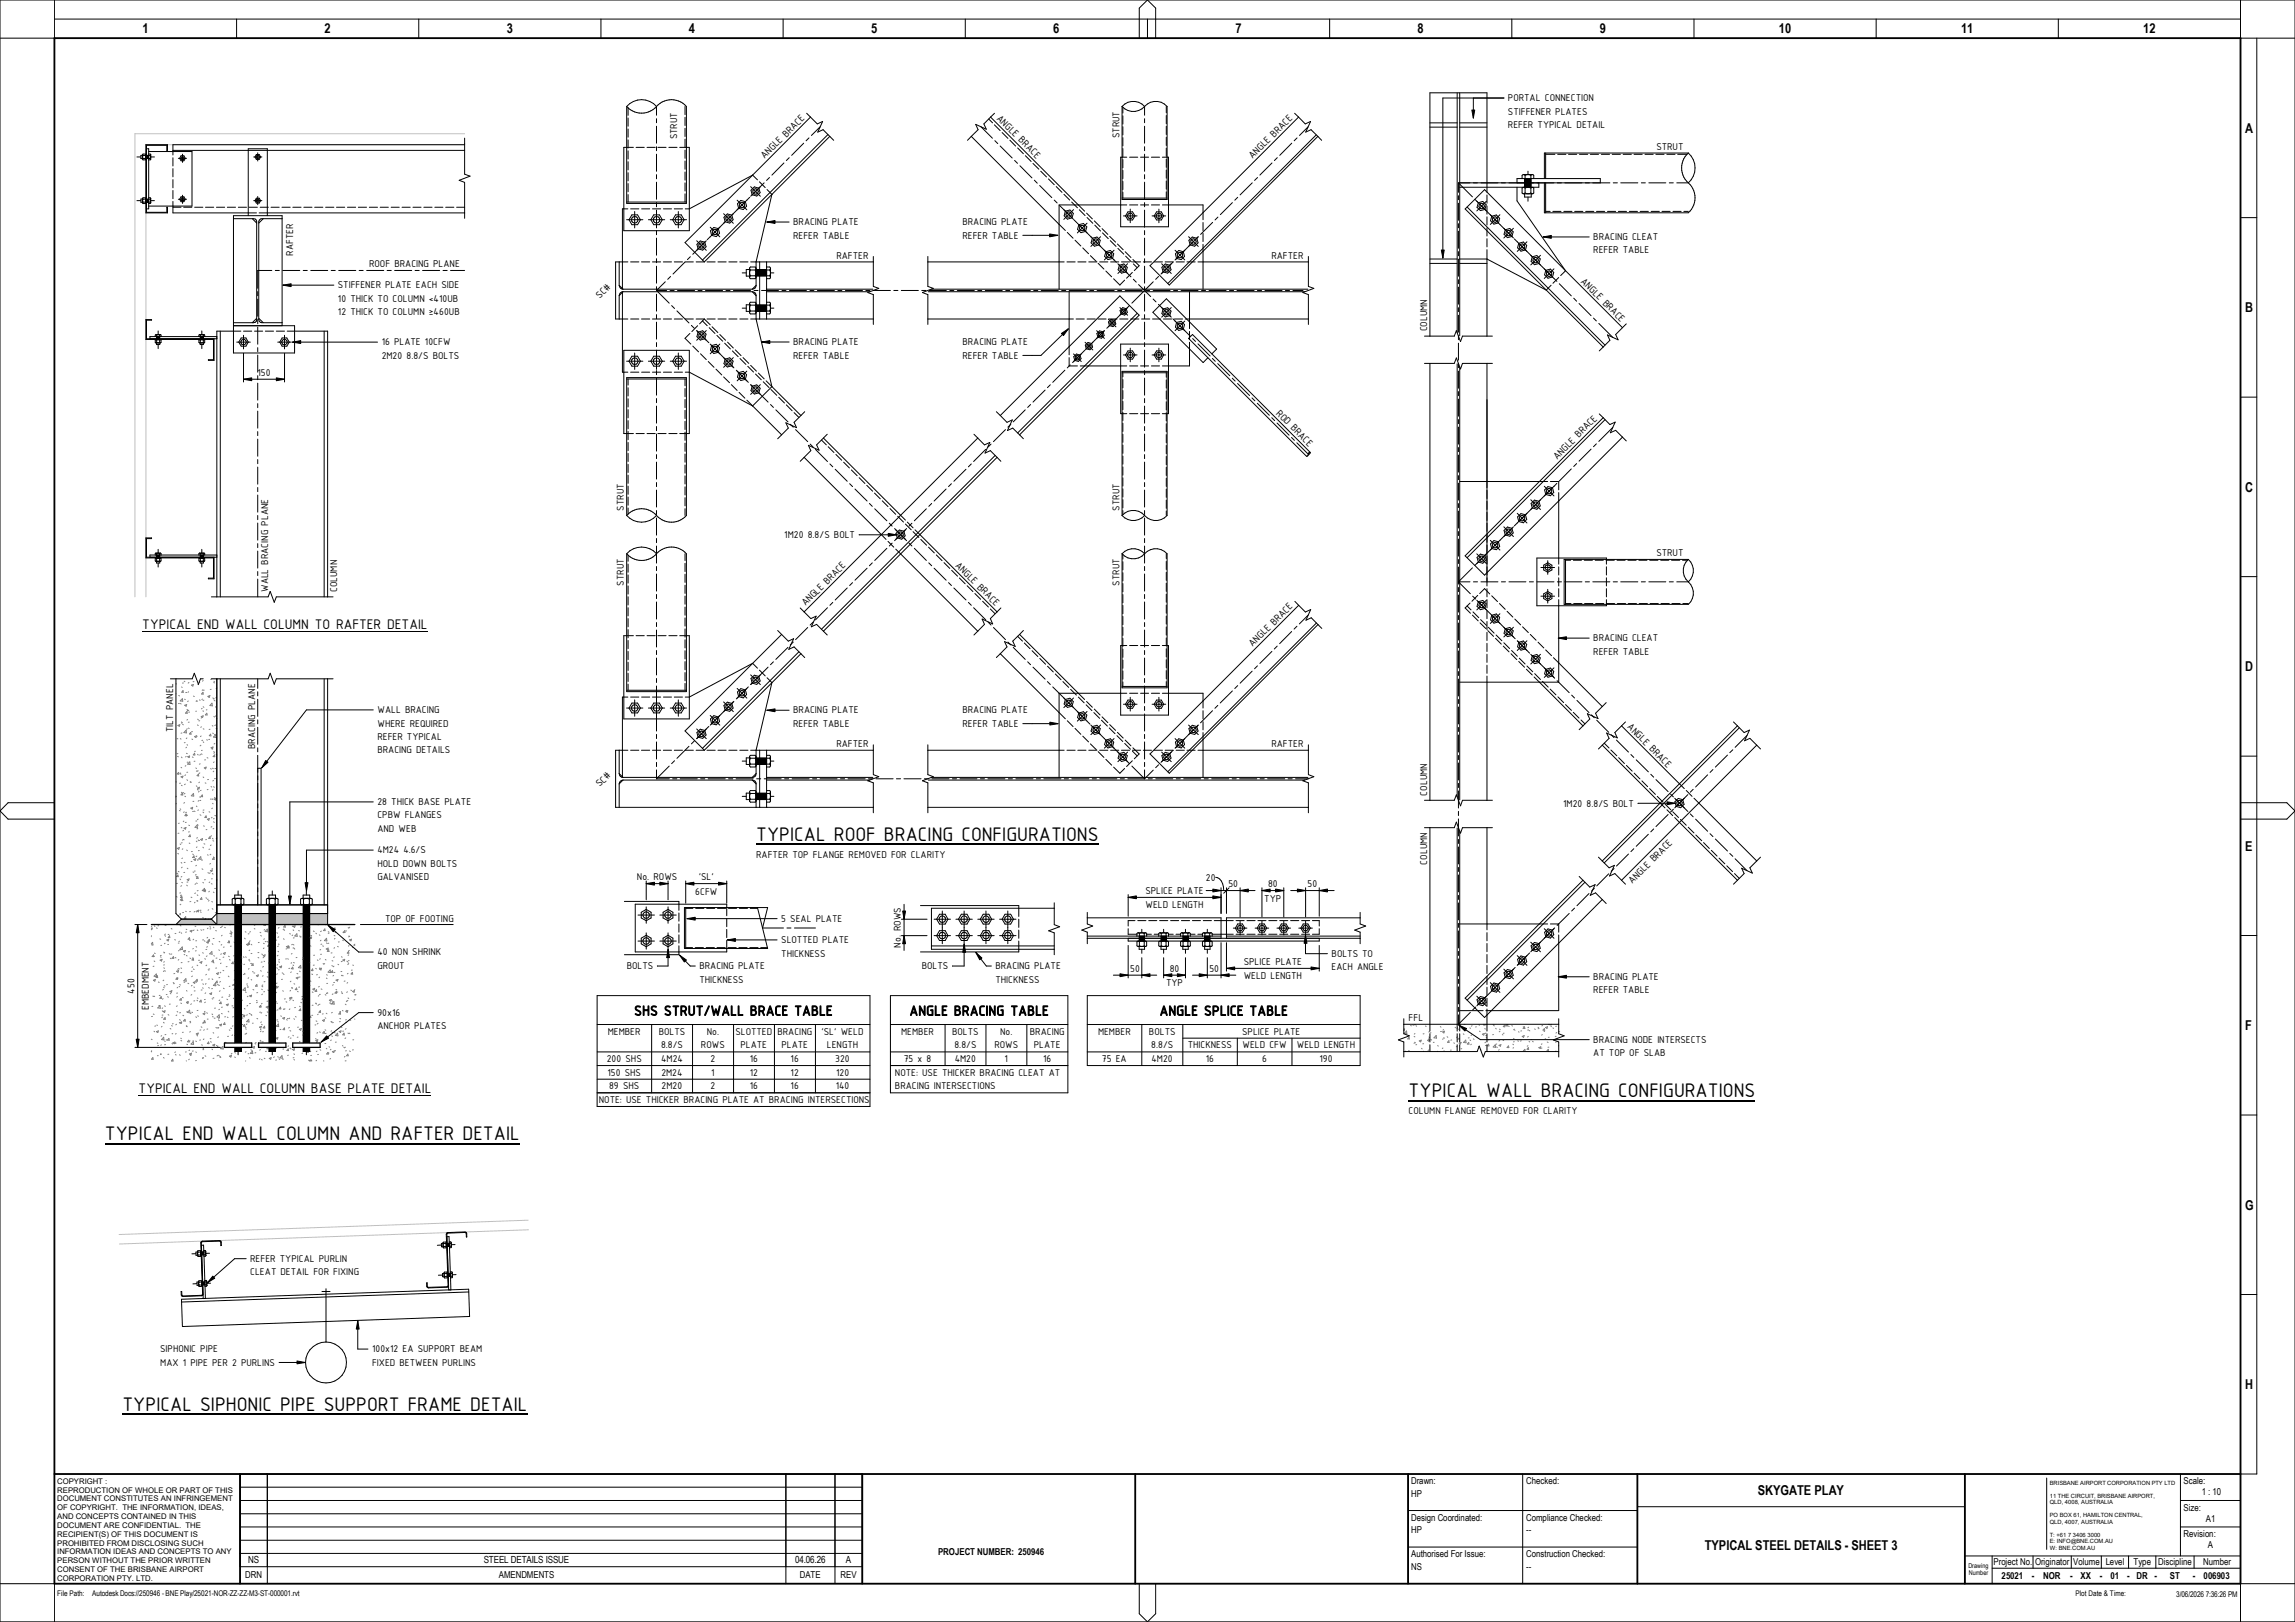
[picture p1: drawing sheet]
<svg xmlns="http://www.w3.org/2000/svg" width="841mm" height="594mm" viewBox="0 0 841 594" stroke-linecap="round" stroke-linejoin="round" font-family="sans-serif">
<defs><g id="words">
<g font-size="7.8">
<text x="277.1" y="307.9">TYPICAL ROOF BRACING CONFIGURATIONS</text>
<text x="516.2" y="401.8">TYPICAL WALL BRACING CONFIGURATIONS</text>
<text x="38.4" y="417.6">TYPICAL END WALL COLUMN AND RAFTER DETAIL</text>
<text x="44.9" y="516.7">TYPICAL SIPHONIC PIPE SUPPORT FRAME DETAIL</text>
</g>
<g font-size="5.5">
<text x="52.2" y="230.4">TYPICAL END WALL COLUMN TO RAFTER DETAIL</text>
<text x="232.4" y="371.9">SHS STRUT/WALL BRACE TABLE</text>
<text x="333.3" y="371.9">ANGLE BRACING TABLE</text>
<text x="424.9" y="371.9">ANGLE SPLICE TABLE</text>
<text x="50.8" y="400.4">TYPICAL END WALL COLUMN BASE PLATE DETAIL</text>
</g>
<g font-size="5">
<text x="52.2" y="12.1">1</text>
<text x="119" y="12.1">2</text>
<text x="185.7" y="12.1">3</text>
<text x="252.5" y="12.1">4</text>
<text x="319.2" y="12.1">5</text>
<text x="386" y="12.1">6</text>
<text x="452.7" y="12.1">7</text>
<text x="519.5" y="12.1">8</text>
<text x="586.2" y="12.1">9</text>
<text x="651.9" y="12.1">10</text>
<text x="718.6" y="12.1">11</text>
<text x="785.4" y="12.1">12</text>
<text x="822.8" y="48.6">A</text>
<text x="822.8" y="114.4">B</text>
<text x="822.8" y="180.1">C</text>
<text x="822.8" y="245.9">D</text>
<text x="822.8" y="311.6">E</text>
<text x="822.8" y="377.3">F</text>
<text x="822.8" y="443.1">G</text>
<text x="822.8" y="508.8">H</text>
<text x="644.1" y="547.7">SKYGATE PLAY</text>
<text x="624.7" y="567.7">TYPICAL STEEL DETAILS - SHEET 3</text>
</g>
<g font-size="3.9">
<text x="552.6" y="37.1">PORTAL CONNECTION</text>
<text x="552.6" y="42">STIFFENER PLATES</text>
<text x="365" y="43.4" transform="rotate(45 365 43.4)">ANGLE BRACE</text>
<text x="552.6" y="46.9">REFER TYPICAL DETAIL</text>
<text x="248.1" y="51.1" transform="rotate(-90 248.1 51.1)">STRUT</text>
<text x="410.2" y="50.7" transform="rotate(-90 410.2 50.7)">STRUT</text>
<text x="280.2" y="58.3" transform="rotate(-45 280.2 58.3)">ANGLE BRACE</text>
<text x="459" y="58.3" transform="rotate(-45 459 58.3)">ANGLE BRACE</text>
<text x="607" y="54.9">STRUT</text>
<text x="290.7" y="82.5">BRACING PLATE</text>
<text x="352.7" y="82.5">BRACING PLATE</text>
<text x="290.7" y="87.4">REFER TABLE</text>
<text x="352.7" y="87.4">REFER TABLE</text>
<text x="583.9" y="87.9">BRACING CLEAT</text>
<text x="107.4" y="93.6" transform="rotate(-90 107.4 93.6)">RAFTER</text>
<text x="306.5" y="94.9">RAFTER</text>
<text x="465.9" y="94.9">RAFTER</text>
<text x="583.9" y="92.8">REFER TABLE</text>
<text x="135.3" y="97.7">ROOF BRACING PLANE</text>
<text x="123.8" y="105.6">STIFFENER PLATE EACH SIDE</text>
<text x="579.1" y="103.2" transform="rotate(45 579.1 103.2)">ANGLE BRACE</text>
<text x="123.8" y="110.5">10 THICK TO COLUMN &lt;410UB</text>
<text x="219.8" y="109.6" transform="rotate(-45 219.8 109.6)">SC#</text>
<text x="123.8" y="115.4">12 THICK TO COLUMN ≥460UB</text>
<text x="523" y="121.4" transform="rotate(-90 523 121.4)">COLUMN</text>
<text x="139.9" y="126.5">16 PLATE 10CFW</text>
<text x="139.9" y="131.4">2M20 8.8/S BOLTS</text>
<text x="290.7" y="126.4">BRACING PLATE</text>
<text x="290.7" y="131.4">REFER TABLE</text>
<text x="352.7" y="126.4">BRACING PLATE</text>
<text x="352.7" y="131.4">REFER TABLE</text>
<text x="94.4" y="137.6">150</text>
<text x="467.4" y="151.5" transform="rotate(45 467.4 151.5)">ROD BRACE</text>
<text x="570.6" y="168.4" transform="rotate(-45 570.6 168.4)">ANGLE BRACE</text>
<text x="228.6" y="187" transform="rotate(-90 228.6 187)">STRUT</text>
<text x="410.2" y="187" transform="rotate(-90 410.2 187)">STRUT</text>
<text x="287.4" y="197.1">1M20 8.8/S BOLT</text>
<text x="607" y="203.8">STRUT</text>
<text x="349.9" y="207.2" transform="rotate(45 349.9 207.2)">ANGLE BRACE</text>
<text x="228.6" y="214.5" transform="rotate(-90 228.6 214.5)">STRUT</text>
<text x="410.2" y="214.5" transform="rotate(-90 410.2 214.5)">STRUT</text>
<text x="98.3" y="216.9" transform="rotate(-90 98.3 216.9)">WALL BRACING PLANE</text>
<text x="123.6" y="216.9" transform="rotate(-90 123.6 216.9)">COLUMN</text>
<text x="295.2" y="222.1" transform="rotate(-45 295.2 222.1)">ANGLE BRACE</text>
<text x="459" y="237.1" transform="rotate(-45 459 237.1)">ANGLE BRACE</text>
<text x="583.9" y="234.9">BRACING CLEAT</text>
<text x="583.9" y="239.8">REFER TABLE</text>
<text x="138.3" y="261.2">WALL BRACING</text>
<text x="290.7" y="261.3">BRACING PLATE</text>
<text x="352.7" y="261.3">BRACING PLATE</text>
<text x="63.5" y="268.1" transform="rotate(-90 63.5 268.1)">TILT PANEL</text>
<text x="138.3" y="266.1">WHERE REQUIRED</text>
<text x="290.7" y="266.2">REFER TABLE</text>
<text x="352.7" y="266.2">REFER TABLE</text>
<text x="596.2" y="266.4" transform="rotate(45 596.2 266.4)">ANGLE BRACE</text>
<text x="93.5" y="274.4" transform="rotate(-90 93.5 274.4)">BRACING PLANE</text>
<text x="138.3" y="271">REFER TYPICAL</text>
<text x="138.3" y="275.9">BRACING DETAILS</text>
<text x="306.5" y="273.7">RAFTER</text>
<text x="465.9" y="273.7">RAFTER</text>
<text x="219.8" y="288.4" transform="rotate(-45 219.8 288.4)">SC#</text>
<text x="523" y="291.4" transform="rotate(-90 523 291.4)">COLUMN</text>
<text x="138.3" y="294.9">28 THICK BASE PLATE</text>
<text x="138.3" y="299.8">CPBW FLANGES</text>
<text x="572.8" y="295.4">1M20 8.8/S BOLT</text>
<text x="138.3" y="304.6">AND WEB</text>
<text x="138.3" y="312.5">4M24 4.6/S</text>
<text x="138.3" y="317.5">HOLD DOWN BOLTS</text>
<text x="277.1" y="314.2">RAFTER TOP FLANGE REMOVED FOR CLARITY</text>
<text x="523" y="316.7" transform="rotate(-90 523 316.7)">COLUMN</text>
<text x="138.3" y="322.3">GALVANISED</text>
<text x="233.4" y="322.4">No. ROWS</text>
<text x="256.1" y="322.4">'SL'</text>
<text x="441.9" y="322.7">20</text>
<text x="598.2" y="323.9" transform="rotate(-45 598.2 323.9)">ANGLE BRACE</text>
<text x="254.8" y="327.7">6CFW</text>
<text x="419.7" y="327.4">SPLICE PLATE</text>
<text x="450.2" y="324.9">50</text>
<text x="464.7" y="324.9">80</text>
<text x="479.2" y="324.9">50</text>
<text x="419.8" y="332.7">WELD LENGTH</text>
<text x="463.3" y="330.2">TYP</text>
<text x="141.1" y="337.6">TOP OF FOOTING</text>
<text x="286.3" y="337.7">5 SEAL PLATE</text>
<text x="286.3" y="345.4">SLOTTED PLATE</text>
<text x="330.1" y="347" transform="rotate(-90 330.1 347)">No. ROWS</text>
<text x="138.3" y="349.9">40 NON SHRINK</text>
<text x="286.3" y="350.4">THICKNESS</text>
<text x="455.8" y="353.4">SPLICE PLATE</text>
<text x="488" y="350.5">BOLTS TO</text>
<text x="138.3" y="354.8">GROUT</text>
<text x="229.7" y="355">BOLTS</text>
<text x="256.3" y="355">BRACING PLATE</text>
<text x="256.3" y="359.9">THICKNESS</text>
<text x="337.8" y="355">BOLTS</text>
<text x="364.8" y="355">BRACING PLATE</text>
<text x="364.8" y="359.9">THICKNESS</text>
<text x="414.2" y="355.9">50</text>
<text x="428.7" y="355.9">80</text>
<text x="443.2" y="355.9">50</text>
<text x="455.8" y="358.7">WELD LENGTH</text>
<text x="488" y="355.4">EACH ANGLE</text>
<text x="583.9" y="358.9">BRACING PLATE</text>
<text x="49.3" y="363.9" transform="rotate(-90 49.3 363.9)">450</text>
<text x="427.3" y="361.2">TYP</text>
<text x="583.9" y="363.9">REFER TABLE</text>
<text x="54.6" y="370" transform="rotate(-90 54.6 370)">EMBEDMENT</text>
<text x="138.3" y="372.1">90x16</text>
<text x="138.3" y="377">ANCHOR PLATES</text>
<text x="516.2" y="374.1">FFL</text>
<text x="222.7" y="379">MEMBER</text>
<text x="241.4" y="379">BOLTS</text>
<text x="242.2" y="383.9">8.8/S</text>
<text x="256.9" y="383.9">ROWS</text>
<text x="259" y="379">No.</text>
<text x="269.5" y="379">SLOTTED</text>
<text x="271.4" y="383.9">PLATE</text>
<text x="284.9" y="379">BRACING</text>
<text x="286.3" y="383.9">PLATE</text>
<text x="301.1" y="379">'SL' WELD</text>
<text x="303" y="383.9">LENGTH</text>
<text x="330.2" y="379">MEMBER</text>
<text x="348.9" y="379">BOLTS</text>
<text x="349.8" y="383.9">8.8/S</text>
<text x="364.4" y="383.9">ROWS</text>
<text x="366.5" y="379">No.</text>
<text x="377.4" y="379">BRACING</text>
<text x="378.8" y="383.9">PLATE</text>
<text x="402.4" y="379">MEMBER</text>
<text x="421" y="379">BOLTS</text>
<text x="421.9" y="383.9">8.8/S</text>
<text x="435.3" y="384">THICKNESS</text>
<text x="455.2" y="379">SPLICE PLATE</text>
<text x="455.3" y="384">WELD CFW</text>
<text x="475.2" y="384">WELD LENGTH</text>
<text x="583.9" y="382">BRACING NODE INTERSECTS</text>
<text x="222.3" y="389">200 SHS</text>
<text x="242.3" y="389">4M24</text>
<text x="260.3" y="389">2</text>
<text x="274.7" y="389">16</text>
<text x="289.7" y="389">16</text>
<text x="306.1" y="389">320</text>
<text x="331.2" y="389">75 x 8</text>
<text x="349.9" y="389">4M20</text>
<text x="368.1" y="389">1</text>
<text x="382.2" y="389">16</text>
<text x="403.8" y="389">75 EA</text>
<text x="422" y="389">4M20</text>
<text x="441.9" y="389">16</text>
<text x="462.5" y="389">6</text>
<text x="483.5" y="389">190</text>
<text x="583.9" y="386.9">AT TOP OF SLAB</text>
<text x="222.6" y="394">150 SHS</text>
<text x="242.4" y="394">2M24</text>
<text x="260.6" y="394">1</text>
<text x="274.7" y="394">12</text>
<text x="289.7" y="394">12</text>
<text x="306.4" y="394">120</text>
<text x="328" y="394">NOTE: USE THICKER BRACING CLEAT AT</text>
<text x="223.2" y="398.9">89 SHS</text>
<text x="242.4" y="398.9">2M20</text>
<text x="260.3" y="398.9">2</text>
<text x="274.7" y="398.9">16</text>
<text x="289.7" y="398.9">16</text>
<text x="306.2" y="398.9">140</text>
<text x="328" y="398.9">BRACING INTERSECTIONS</text>
<text x="219.5" y="403.9">NOTE: USE THICKER BRACING PLATE AT BRACING INTERSECTIONS</text>
<text x="516.2" y="408.1">COLUMN FLANGE REMOVED FOR CLARITY</text>
<text x="91.7" y="462.2">REFER TYPICAL PURLIN</text>
<text x="91.7" y="467.1">CLEAT DETAIL FOR FIXING</text>
<text x="58.7" y="495.3">SIPHONIC PIPE</text>
<text x="136.4" y="495.3">100x12 EA SUPPORT BEAM</text>
<text x="58.7" y="500.2">MAX 1 PIPE PER 2 PURLINS</text>
<text x="136.4" y="500.2">FIXED BETWEEN PURLINS</text>
</g>
<g font-size="3.6">
<text x="91" y="572.6">NS</text>
<text x="177.3" y="572.6">STEEL DETAILS ISSUE</text>
<text x="291.4" y="572.6">04.06.26</text>
<text x="310" y="572.6">A</text>
</g>
<g font-size="3.5">
<text x="517.1" y="543.7">Drawn:</text>
<text x="559.3" y="543.7">Checked:</text>
<text x="800.2" y="543.7">Scale:</text>
<text x="517.1" y="548.2">HP</text>
<text x="806.9" y="547.7">1 : 10</text>
<text x="517.1" y="557.1">Design Coordinated:</text>
<text x="559.3" y="557.1">Compliance Checked:</text>
<text x="800.2" y="553.4">Size:</text>
<text x="808.4" y="557.4">A1</text>
<text x="517.1" y="561.5">HP</text>
<text x="559.3" y="561.5">--</text>
<text x="800.2" y="563.1">Revision:</text>
<text x="343.8" y="569.6">PROJECT NUMBER: 250946</text>
<text x="809.1" y="567.1">A</text>
<text x="517.1" y="570.4">Authorised For Issue:</text>
<text x="517.1" y="575">NS</text>
<text x="559.3" y="570.4">Construction Checked:</text>
<text x="559.3" y="575">--</text>
<text x="730.6" y="573.3">Project No. Originator</text>
<text x="759.8" y="573.3">Volume</text>
<text x="771.7" y="573.3">Level</text>
<text x="781.8" y="573.3">Type</text>
<text x="790.9" y="573.3">Discipline</text>
<text x="807.4" y="573.3">Number</text>
<text x="89.9" y="577.9">DRN</text>
<text x="182.8" y="577.9">AMENDMENTS</text>
<text x="293.1" y="577.9">DATE</text>
<text x="308.1" y="577.9">REV</text>
<text x="733.5" y="578.4">25021</text>
<text x="744.6" y="578.5">-</text>
<text x="748.7" y="578.4">NOR</text>
<text x="758.6" y="578.5">-</text>
<text x="762.5" y="578.4">XX</text>
<text x="769.5" y="578.5">-</text>
<text x="773.4" y="578.4">01</text>
<text x="779.6" y="578.5">- DR</text>
<text x="789.6" y="578.5">-</text>
<text x="795.2" y="578.4">ST</text>
<text x="803.6" y="578.5">-</text>
<text x="807.6" y="578.5">006903</text>
</g>
<g font-size="2.9">
<text x="33.8" y="584.7">Autodesk Docs://250946 - BNE Play/25021-NOR-ZZ-ZZ-M3-ST-000001.rvt</text>
<text x="797.5" y="584.8">3/06/2026 7:36:26 PM</text>
</g>
<g font-size="2.8">
<text x="21" y="543.4">COPYRIGHT :</text>
<text x="21" y="546.7">REPRODUCTION OF WHOLE OR PART OF THIS</text>
<text x="21" y="549.9">DOCUMENT CONSTITUTES AN INFRINGEMENT</text>
<text x="21" y="556.3">AND CONCEPTS CONTAINED IN THIS</text>
<text x="21" y="553.1">OF COPYRIGHT. THE INFORMATION, IDEAS,</text>
<text x="21" y="559.6">DOCUMENT ARE CONFIDENTIAL. THE</text>
<text x="21" y="562.9">RECIPIENT(S) OF THIS DOCUMENT IS</text>
<text x="21" y="566.1">PROHIBITED FROM DISCLOSING SUCH</text>
<text x="21" y="569.3">INFORMATION IDEAS AND CONCEPTS TO ANY</text>
<text x="21" y="572.6">PERSON WITHOUT THE PRIOR WRITTEN</text>
<text x="21" y="575.8">CONSENT OF THE BRISBANE AIRPORT</text>
<text x="21" y="579">CORPORATION PTY. LTD.</text>
<text x="21" y="584.7">File Path:</text>
<text x="760.6" y="584.7">Plot Date &amp; Time:</text>
</g>
<g font-size="2.4">
<text x="721.3" y="574.1">Drawing</text>
<text x="721.4" y="577">Number</text>
</g>
<g font-size="2.1">
<text x="751.2" y="543.7">BRISBANE AIRPORT CORPORATION PTY LTD</text>
<text x="751.2" y="548.5">11 THE CIRCUIT, BRISBANE AIRPORT,</text>
<text x="751.2" y="550.9">QLD, 4008, AUSTRALIA</text>
<text x="751.2" y="555.6">PO BOX 61, HAMILTON CENTRAL,</text>
<text x="751.2" y="558">QLD, 4007, AUSTRALIA</text>
<text x="751.2" y="562.8">T: +61 7 3406 3000</text>
<text x="751.2" y="565.2">E: INFO@BNE.COM.AU</text>
<text x="751.2" y="567.6">W: BNE.COM.AU</text>
</g>
</g></defs>
<path d="M57.4 123.3h1.1v1.1h-1.1zM73.4 123.3h1.1v1.1h-1.1zM57.4 203.3h1.1v1.1h-1.1zM73.4 203.3h1.1v1.1h-1.1z" fill="#000"/>
<path d="M79.5 334.6h40.6v4h-40.6z" fill="#c0c0c0"/>
<path d="M86 383.6h2.4v1.5h-2.4zM86 331.4h2.4v50.6h-2.4zM111.1 383.6h2.4v1.5h-2.4zM111.1 331.4h2.4v50.6h-2.4z" fill="#000"/>
<path d="M64.5 336.6h15v2h-15z" fill="#c0c0c0"/>
<g fill="#000">
<path d="M53.5 56.9h1v1.2h-1zM53.5 72.9h1v1.2h-1zM558.7 65.4h2.4v3.2h-2.4zM277.1 111.6h3.8v2.4h-3.8zM277.1 98.7h3.8v2.4h-3.8zM277.1 277.6h3.8v2.4h-3.8zM277.1 290.5h3.8v2.4h-3.8zM277.1 309h125.5v.5h-125.5zM417.4 342.9h2v1.8h-2zM425.4 342.9h2v1.8h-2zM433.5 342.9h1.9v1.8h-1.9zM441.5 342.9h1.9v1.8h-1.9z"/>
<path d="M98.6 383.6h2.4v1.5h-2.4zM98.6 331.4h2.4v50.6h-2.4zM38.4 418.6h152.1v.6h-152.1zM516.2 402.9h127.1v.5h-127.1zM73.6 458.5h1.1v1.2h-1.1zM163.5 455.3h1.2v1.2h-1.2zM74 469.5h1.1v1.2h-1.1zM163.9 466.3h1.2v1.2h-1.2zM44.9 517.8h148.4v.5h-148.4z"/>
</g>
<g fill="none" stroke="#7f7f7f" stroke-width=".37">
<path d="M64.5 250.5h.2M64.6 254.1l-.1 .1M65.5 254.7l.3 .2M65.7 257.6l-.3 .1M66 256.7l.8-.8 .2 .9zM66.1 257.6l.3 .3M66.5 251.6l.3 .2M67.1 252.9l.1 .7-.6-.1zM67.2 250.1l-.3 .1M67.5 249.5l.3 .2M67.6 256.1l.3 .1M67.7 258.3l.7-.2-.2 .6z"/>
<path d="M68.4 253.6l-.3 .1M68.5 259.8l.3 .3M69 256.8l-.3 .2M69.1 253.4l-.2 .2M69.3 250l-.3 .2M70.1 251l.8-.3-.2 .6zM70.9 254.9l.3 .2M71.1 249.6l-.4 .1M72.1 256.6l.2 .2M72.2 256.8h-.4M72.5 250.6l.2 .2M73 249.8l.2 .1"/>
<path d="M73.1 256.3l.3 .2M74.1 259.4l-.3 .2M74.2 256l-.2 .2M74.3 252.6l-.2 .3M74.4 253.6l.1 .7-.6-.1zM74.5 249.3l-.3 .2M74.5 258.8l.2 .3M74.7 256.5h-.3M74.8 252.8h-.3M75.9 260h-.3M76.2 255.1l.7-.3-.2 .6zM76.3 255.2l.3 .2"/>
<path d="M77.4 252.5h-.4M77.5 248.8h-.3M77.7 257.6l.1 .9-.9-.1zM78 255.6l.2 .2M78.3 250l.3 .1M78.4 249.5l.2 .3M78.5 256.5l.3 .2M78.6 255.9l-.4 .1M79.2 258.8l-.2 .2M79.3 255.4l-.2 .2M79.5 248.8h-.2M79.5 252l-.3 .2"/>
<path d="M64.9 270.5l.3 .1M65.1 277l.3 .2M65.2 265.7l.7-.3-.2 .6zM65.2 276l-.3 .1M66.1 270.5l.2 .2M66.5 277.3l.2 .2M66.5 264.4l.3 .3M66.7 268.5h-.4M66.8 264.8h-.3M66.9 265.3l.3 .2M67.9 272h-.4M68.2 267.5l.1 .9-.9-.1z"/>
<path d="M68.2 277.1l-.2 .1M68.3 275.9l.3 .2M68.4 273.7l-.3 .2M68.5 260.6l.1 .6h-.6zM68.5 270.3l-.3 .2M68.5 272.7l.2 .3M68.6 266.9l-.2 .2M68.7 279.9l.9-.8v.9zM68.7 263.5l-.2 .2M68.8 277.2l.7-.3-.2 .6zM68.9 279.1l-.3 .1M69 266.7l.3 .1"/>
<path d="M69.2 260.3l-.3-.2-.3 .3M69.3 264.5h-.3M69.5 260.8l-.3 .1M69.9 268.3l.1 .6-.6-.1zM70.3 270.7l.3 .2M70.5 277.2l.3 .3M70.5 268h-.3M71.3 275.9l.1 .6h-.6zM71.3 269.8l.7-.3-.2 .6zM71.5 278.8h-.4M71.6 275.2h-.3M72 260.5h-.3"/>
<path d="M72 269.5l.3 .2M72.3 265.5l.3 .2M72.4 276.3l.2 .2M72.4 263.4l.3 .3M73.2 264h-.3M73.4 279.7l-.3 .2M73.5 276.4l-.3 .2M73.6 273l-.3 .2M73.7 269.6l-.3 .2M73.7 262.4l.8-.2-.2 .6zM73.7 276.1l.3 .2M73.8 266.2l-.2 .2"/>
<path d="M74 262.8l-.3 .2M74.1 274.8l-.3 .1M74.3 271.1l-.3 .1M74.3 260.4l.3 .1M74.5 266.9l.3 .2M74.5 271.7l.2 .2M75.3 278.3h-.3M75.7 270.9l.3 .2M75.8 261.2l.1 .7-.6-.1zM75.9 277.5l.3 .2M76.8 270.8h-.3M77 267.1l-.4 .1"/>
<path d="M77.2 268.9l.1 .6h-.6zM77.3 273.9l.8-.3-.2 .6zM77.8 265.8l.3 .1M77.9 268.5l.3 .2M78 274.3l-.3 .1M78.2 270l.8-.8 .2 .9zM78.3 275.3l.3 .2M78.4 262.4l.2 .2M78.5 279.1l-.3 .2M78.6 276.5l.1 .7-.6-.1zM78.6 275.7l-.2 .2M78.7 272.3l-.3 .2"/>
<path d="M78.9 268.9l-.3 .2M79 265.6l-.3 .1M79.1 262.2l-.3 .2M79.2 276.4l.3 .1M79.5 263.1l-.2 .1M79.5 266.8h-.3M64.5 291.7v.2M64.5 286.3l.1 .1M64.6 294.3l-.1 .1M65.4 282.9l.1 .6h-.6zM65.7 296.8l.3 .2M66 283.4l.3 .2"/>
<path d="M66 296.2l.3 .3M66.1 286.9h-.3M66.3 283.2h-.4M66.3 284.5l.8-.2-.3 .6zM66.3 281.1l.3 .1M66.5 287.6l.3 .2M66.5 290.2l.2 .2M66.8 290.5l.2 .7-.7-.1zM67.3 290.3l-.3 .1M67.5 297.3l-.2 .3M67.6 294l-.2 .2M67.7 291.6l.3 .2"/>
<path d="M67.8 290.6l-.3 .2M67.9 287.2l-.3 .2M67.9 298.2l.3 .2M68 283.8l-.3 .2M68.1 280.4l-.2 .2M68.2 298.2l.2 .6-.6-.1zM68.4 297.5l-.4 .1M68.5 298.5l.2 .2M68.5 285.6l.2 .2M68.8 282.8l-.3 .1M69.8 286.5l.3 .1M69.9 296l.7-.3-.2 .6z"/>
<path d="M70 286.3l-.4 .1M70.9 290.6l.1 1-.9-.1zM70.9 297.2h-.3M71 293.5h-.3M71.2 297.1l.3 .1M71.8 281.3l.2 .2M71.9 287.8l.3 .2M72 282.4l.2 .2M72 295.2l.2 .2M72.3 289.1l.3 .3M72.4 288.6l.7-.3-.2 .7zM72.6 282.3l-.3 .1"/>
<path d="M72.7 283.5l.1 .7-.6-.1zM72.7 296.6l-.2 .2M72.9 293.2l-.3 .3M73 289.9l-.3 .2M73.1 286.5l-.2 .2M73.2 291.9l.2 .2M73.2 283.1l-.3 .2M73.3 298.4l.3 .2M73.6 293.2h-.4M73.7 289.5l-.3 .1M74.1 291.2l.2 .6h-.7zM74.4 297.4l.2 .3"/>
<path d="M74.4 284.6l.3 .2M74.8 296.7h-.4M74.8 281.3l.8-.3-.2 .6zM75.2 286.7l.3 .2M75.5 298.8l.1 .7-.5-.1zM76.2 289.2h-.3M76.4 285.5h-.3M76.6 297.3l.3 .2M77.2 281.5l.3 .2M77.3 288.1l.3 .1M77.4 292.7h-.3M77.7 299.4l-.2 .2"/>
<path d="M77.9 296l-.3 .2M77.9 281.3l.2 .3M77.9 294.2l.2 .2M78 292.6l-.3 .2M78.1 289.2l-.2 .2M78.2 285.8l-.2 .2M78.3 288.1l.2 .3M78.4 282.4l-.3 .3M78.4 292.7l.8-.3-.2 .6zM78.5 299.8l-.3 .1M78.6 292.1l.3 .2M78.7 298.7l.3 .1"/>
<path d="M79 285.2h-.4M79.1 281.5h-.4M65 310.7l.7-.3-.2 .7zM65.2 319.9h-.4M65.2 312.6l.2 .2M65.3 319.2l.3 .1M65.6 305.2h-.4M65.7 301.5l-.3 .1M66 309.1l.3 .2M66.4 315.9l.2 .2M66.4 303l.3 .3M66.8 317.6l-.3 .2"/>
<path d="M66.8 308.7h-.4M66.9 314.3l-.3 .2M67 310.9l-.2 .2M67.1 307.5l-.2 .2M67.2 307.4l.3 .2M67.3 304.1l-.3 .2M67.4 300.7l-.3 .2M67.4 303.4l.8-.3-.3 .6zM67.7 319.5l-.3 .1M67.8 315.8l-.3 .1M68.2 301.2h-.3M68.4 311.3l.3 .3"/>
<path d="M68.6 318l.3 .2M69.2 302.2l.3 .2M69.3 308.8l.3 .1M69.4 304.7h-.3M69.6 305.8l.2 .7-.6-.1zM70.4 315.5l-.4 .1M70.5 311.9h-.4M70.6 312.8l.3 .2M70.7 319.4l.3 .1M71 314.8l.8-.3-.3 .7zM71.1 313.5l.1 .6h-.6zM71.5 319l-.3 .1"/>
<path d="M71.9 308.1l.3 .2M72 316.9l-.3 .2M72.1 300.7h-.3M72.1 313.6l-.3 .1M72.2 302.2l.1 1-.8-.2zM72.2 310.2l-.2 .2M72.3 314.9l.3 .2M72.3 306.8l-.2 .2M72.3 302l.3 .3M72.5 303.4l-.3 .2M72.6 300l-.3 .2M72.6 307.6l.3 .2"/>
<path d="M73 311.5l-.3 .1M73.2 307.8l-.4 .1M73.5 307.5l.7-.3-.2 .6zM73.6 313.8l.1 .9-.9-.1zM74 318.2l.3 .2M74.2 315h-.3M74.3 310.3l.3 .3M74.6 302.5l.3 .1M74.8 309l.3 .2M75.7 307.5l-.3 .1M75.8 303.8l-.3 .1M76 300.1l.7-.3-.2 .6z"/>
<path d="M76 313.1l.3 .1M76.2 319.6l.3 .2M76.9 311l-.4 .1M77 306.5v.6l-.5-.1zM77 319.7l-.2 .2M77.1 318.9l.7-.3-.2 .6zM77.1 316.3l-.2 .2M77.3 312.9l-.3 .2M77.4 309.5l-.3 .2M77.5 306.1l-.3 .2M77.6 302.8l-.3 .1M77.8 319.9l.3 .3"/>
<path d="M77.9 307l.2 .3M77.9 318.2h-.3M78 307.9l.3 .2M78.2 313.9l.3 .2M78.3 301l.2 .2M78.4 314.1l.1 .6h-.6zM78.4 303.5h-.3M79.5 307h-.3M55.5 338.7h.1M55.6 339.3l-.1 .2M56.5 339.1l.3 .2M57.3 339.9l.3 .1"/>
<path d="M58.2 339l-.4 .1M60.6 338.7l.3 .2M60.7 338.7l-.2 .2M64.6 328.4l.3 .1M65 323.6h-.3M65.2 320.5l.1 .6h-.6zM65.3 335.4l.1-.1 .1 .3M65.9 334.8l.3 .3M66 321.9l.2 .3M66 339l.3 .1M66.1 329.6l.7-.3-.2 .6zM66.2 334.6l-.3 .2"/>
<path d="M66.2 327l-.3 .1M66.3 331.2l-.3 .2M66.3 328.8l.3 .2M66.4 327.8l-.3 .2M66.5 324.4l-.2 .2M66.6 328.1l.1 .7-.6-.1zM66.6 323.2l.3 .1M66.6 321l-.2 .2M66.8 329.7l.3 .2M67.3 334.2l-.4 .1M68 335.7l.1 .7-.6-.1zM68 333.8l.3 .1"/>
<path d="M68.4 324.2l.3 .2M68.6 322.2l.7-.3-.2 .6zM68.9 323l-.4 .1M69.8 333.9h-.3M69.9 330.2h-.3M70 328.6l.3 .2M71.4 333.8l-.3 .3M71.5 339.2l.3 .1M71.5 330.5l-.3 .2M71.6 327.1l-.2 .2M71.8 323.7l-.3 .2M71.8 333.8l.3 .3"/>
<path d="M71.9 320.3l-.3 .2M71.9 320.9l.2 .3M72 323.4l.3 .2M72.2 333.6l.7-.2-.2 .6zM72.2 329.9l.3 .2M72.3 327.7l.2 .3M72.5 321.1l.1 .6h-.6zM72.5 329.9h-.4M72.6 326.2l-.3 .1M73.4 334l.3 .2M73.7 333.4h-.4M73.9 328.8l.1 .6h-.6z"/>
<path d="M74.1 326.2l.8-.8 .2 .9zM74.3 336l.2 .3M74.3 323.2l.3 .2M74.6 326.3l.8-.3-.3 .6zM75.1 336.6l.2-.2 .1 .2M75.1 325.9h-.3M75.3 322.2h-.4M75.5 328.8l.2 .2M76.2 339.9l-.2 .2M76.3 329.4h-.3M76.4 336.6h-.1M76.5 333.2l-.3 .2"/>
<path d="M76.6 329.8l-.2 .2M76.8 326.4l-.3 .2M76.9 339.4l.3 .2M76.9 323l-.3 .3M77.4 336.6h-.4M77.4 323.6l.3 .2M77.6 330.2l.3 .2M77.8 332.8l.2 .2M77.8 321.9h-.3M78.2 339.6l.2 .2M78.2 326.7l.2 .2M78.9 334.2l.3 .2"/>
<path d="M79 325.4h-.3M79.5 322.1v.3M81.1 339.7h-.3M81.5 339.2l-.2 .2M82.3 339.6l.3 .2M84.1 338.6l.2 .2M92.9 338.6l.4 .3 .1-.3M96.9 338.6l-.2 .3 .6 .1-.1-.4M102.3 339.7l-.3 .2M104.4 339l.2 .6-.6-.1zM107.4 339.1l-.3 .2M107.4 339.3l.8-.2-.3 .6z"/>
<path d="M110.5 339.5l-.3 .1M113.5 339.7v.1M116.9 338.7h-.4M119.3 338.6l.2 .2M127.6 339.8l.2 .2M128.2 339.6l-.3 .2M55.5 345.7l.4-.6 .1 1-.5-.1M55.5 340.1l.3-.2-.3 .5M55.5 343.1h.1M55.5 342.7v.1M56.2 359l.7-.3-.2 .7zM56.3 349.8l.1 .6h-.6z"/>
<path d="M56.4 353.9h-.3M56.5 352l.2 .2M56.6 350.3h-.4M56.6 349.1l.3 .1M57.3 356.7l.1 1-.9-.2zM57.6 357.4l-.3 .1M57.7 357.4l.1 .7-.6-.1zM58 359.7l.3 .1M58.6 343.9l.3 .1M58.7 351.7l.7-.3-.2 .6zM58.8 350.4l.3 .2M59.1 349.9l-.3 .1"/>
<path d="M59.2 346.2l-.3 .1M60 348.7l.2 .3M60 359l-.3 .2M60 354.5l.3 .2M60.2 355.6l-.3 .2M60.2 352.2l-.2 .2M60.3 353.4h-.4M60.4 348.9l-.3 .1M60.4 355.5l.2 .2M60.4 342.6l.3 .3M60.5 345.5l-.3 .2M60.6 342.1l-.2 .2"/>
<path d="M61.2 344.3l.6-.3-.2 .6zM61.8 345.9h-.3M61.9 342.2l-.3 .1M62 349.3l.3 .2M62.1 342.8l.1 .6h-.6zM62.4 350.9l.3 .3M62.7 340.1l.3 .2M62.9 349.4l-.3 .1M63.5 359.9l.3 .2M63.5 350.4l.2 .6h-.7zM64 344.1l.3 .2M64.1 356.6h-.4"/>
<path d="M64.2 350.7l.3 .2M64.5 341.9h-.4M64.7 355.7l.7-.2-.2 .6zM64.9 358.1l.2 .6-.6-.1zM65.3 358.2l-.3 .2M65.4 354.8l-.2 .2M65.4 354.7l.3 .2M65.5 351.5l-.2 .2M65.6 345.4h-.3M65.7 348.1l-.3 .2M65.8 344.7l-.3 .2M65.9 341.3l-.2 .2"/>
<path d="M65.9 347.7l.3 .2M66.3 354.5l.2 .2M66.3 341.6l.3 .2M66.6 356.2l-.3 .1M66.7 352.6h-.3M66.8 346.8l.1 1-.9-.1zM67.2 348.4l.7-.3-.2 .6zM67.5 349.5l.2 .2M67.7 359.7l-.3 .1M68.1 358.4l.1 1-.8-.2zM68.2 340.3l.3 .2M68.3 341.4h-.3"/>
<path d="M68.3 349.9l.3 .2M69.3 352.2l-.4 .1M69.4 348.6h-.4M69.4 343.4l.2 .6h-.7zM69.4 344.3l.3 .2M69.6 350.9l.3 .2M69.7 341l.7-.3-.2 .6zM70.4 355.7l-.3 .1M70.5 357.5l-.3 .2M70.6 354.1l-.2 .2M70.7 350.8l-.2 .1M70.8 351l.2 .7-.6-.1z"/>
<path d="M70.8 359.8l.7-.2-.2 .6zM70.9 347.4l-.3 .2M70.9 354.9l.3 .2M71 344l-.3 .2M71.1 340.6l-.2 .2M71.8 359.5l.3 .3M71.8 346.7l.3 .2M71.9 348.2l-.3 .1M72.1 344.6h-.4M72.2 358.7l.1 .6h-.5zM72.2 353.5l.3 .2M72.3 340.6l.2 .2"/>
<path d="M72.9 349.8l.3 .1M73.1 351.7h-.3M73.3 352.5l.7-.3-.2 .6zM73.6 340.5l.3 .2M74.2 358.9h-.4M74.3 348.9l.2 .2M74.6 344.2l-.3 .1M74.7 340.5l-.3 .1M74.8 344.6l.3 .2M75 351.1l.3 .2M75.6 356.9l-.2 .2M75.7 345.1l.8-.3-.3 .6z"/>
<path d="M75.8 353.5l-.3 .2M75.8 347.7l-.4 .1M75.9 350.1l-.3 .2M76 346.7l-.3 .2M76.1 343.3l-.2 .2M76.3 355.2l.3 .1M76.7 344l.1 .7-.6-.1zM76.7 358.6h-.3M76.8 349.3l.8-.8 .1 1zM76.8 354.9h-.3M77.3 340.2h-.4M77.7 358.5l.3 .3"/>
<path d="M77.8 345.7l.2 .2M78.1 351.7l.1 .6h-.6zM78.1 352.5l.3 .2M78.3 350l.3 .2M78.4 343.7h-.3M79 340.8l.3 .2M79.3 356.6l.8-.3-.3 .6zM79.4 354.5l-.4 .1M79.5 350.9h-.3M79.5 359.3l.1 .7-.6-.1zM80.2 347.9l.2 .2M80.3 344.8l.3 .2"/>
<path d="M80.4 351.4l.3 .1M80.6 358.1h-.4M80.8 359.5l-.3 .2M80.9 356.1l-.3 .2M81 352.7l-.2 .2M81.2 349.3l-.3 .2M81.3 345.9l-.3 .3M81.4 342.6l-.2 .2M81.7 355.4l.3 .2M81.8 349.2l.7-.3-.2 .6zM82 350.6h-.3M82.2 346.9h-.3"/>
<path d="M83.2 354l-.3 .1M83.7 357.5l.2 .3M83.7 344.6l.2 .3M83.7 350.2l.3 .2M84 344.7l.1 .6h-.6zM84.1 351.5l.2 .2M84.3 341.8l.7-.3-.2 .7zM84.5 341l.3 .2M84.8 346.5l-.4 .1M84.9 342.9h-.4M85.4 352.3l.1 .7-.6-.1zM85.7 345l.3 .2"/>
<path d="M85.9 350.1h-.3M85.9 351.6l.1 .1M86 352.2h.1M86 355.5l-.1 .1M86 358.8l-.2 .2M88.4 350.2v1M88.4 353.1v.4M88.4 346h.2M89.2 350.4l.3 .2M89.5 356.9h-.3M89.6 356.5l.2 .2M89.6 343.6l.3 .3"/>
<path d="M89.7 353.2h-.4M89.9 341.2l.3 .2M90 350.4l.3 .2M90.3 345.9l.8-.2-.3 .5zM91.1 358.1l-.2 .2M91.1 345.3l.3 .1M91.3 345.3l.1 .6h-.6zM91.3 354.8l-.3 .2M91.3 342l-.4 .1M91.3 351.8l.3 .2M91.4 351.4l-.3 .2M91.5 348l-.2 .2"/>
<path d="M91.7 344.6l-.3 .2M91.8 341.2l-.3 .2M92 345.9l.3 .2M92 358.7l.2 .2M92.2 352.8l-.3 .1M92.3 349.2h-.3M92.5 355.9l.3 .1M92.7 353l.1 .6-.6-.1zM93.2 340.1l.2 .2M93.4 356.4h-.4M93.9 357.4l.8-.3-.3 .6zM94.6 350.7l.3 .2"/>
<path d="M94.9 348.9h-.4M95 345.2h-.3M95.3 341.5l.3 .1M95.5 355.5l.3 .2M95.5 342.6l.3 .3M95.9 349.4l.3 .2M96.1 352.3l-.4 .1M96.4 350l.8-.3-.3 .7zM96.4 357.4l-.3 .1M96.6 354l-.3 .2M96.6 345.5l.3 .2M96.7 350.6l-.3 .2"/>
<path d="M96.7 352l.3 .2M96.8 347.2l-.3 .2M96.9 343.8l-.3 .2M97 340.4l-.2 .3M97.1 359.5l-.3 .1M97.5 344.8l-.3 .1M97.7 341.2h-.4M97.9 357.7l.3 .2M98 340.3l.1 1-.9-.2zM98 344.8l.2 .3M98 356.1l.3 .1M98.6 345.9l-.5 .6 .5 .1"/>
<path d="M98.6 352.7h-.1M98.6 348.4h-.2M101 341.8v.1M101.4 344.3l-.4 .1M101.4 354.5l.3 .2M101.5 341.6l.2 .2M101.6 356.7l-.2 .2M101.8 353.3l-.3 .2M101.9 348.4l.2 .2M101.9 349.9l-.3 .2M102 345.7l.3 .2M102 346.5l-.3 .2"/>
<path d="M102.2 343.1l-.3 .2M102.2 352.3l.2 .2M102.3 355.2h-.3M102.4 351.5l-.3 .1M102.5 354.1l.7-.3-.2 .7zM103.4 356.3l.3 .2M103.5 358.7h-.3M103.8 356.7l.3 .2M103.9 343.8l.2 .2M104 340.6l.3 .1M104.1 340.3l-.4 .1M104.9 346.7l.8-.2-.2 .6z"/>
<path d="M105 351.2h-.3M105.1 347.5l-.3 .1M105.4 351.2l.3 .1M105.9 346.6l.1 .6h-.6zM106.1 341.9l.3 .2M106.2 354.7h-.4M106.6 359.4l-.2 .2M106.8 356l-.3 .2M106.9 352.6l-.3 .2M107 349.2l-.2 .2M107.1 345.9l-.2 .1M107.3 354.2l.1 .7-.6-.1z"/>
<path d="M107.3 342.5l-.3 .2M107.4 353.4l.2 .3M107.4 345.9l.3 .2M107.4 340.6l.2 .2M107.6 352.5l.3 .2M107.7 347.2h-.3M107.8 347.4l.2 .2M107.8 343.5h-.3M108.5 358.2l.8-.3-.2 .6zM108.8 342l.1 .9-.9-.1zM108.8 350.7h-.3M108.8 356.5l.3 .2"/>
<path d="M109.4 340.8l.3 .2M109.8 355.7l.2 .2M109.8 342.8l.3 .2M109.9 357.8l-.3 .1M110.2 353.6l.1 .9-1-.1zM110.4 343.2h-.4M110.9 351.4l.2 .1M111 350.8h.1M111 350.8l.1 .1M113.5 343.5l.7-.3-.2 .6zM113.5 352.6h.1M113.7 359.2l.2 .3"/>
<path d="M113.7 346.4l.3 .2M114.2 342.6l-.3 .1M114.3 356.7l.3 .3M114.6 354.9l.1 .6h-.6zM114.9 341l.2 .2M115.1 353.5h-.3M115.3 349.8l-.4 .1M115.7 354.7l.3 .2M115.7 341.8l.3 .2M116.3 351.6l.2 .2M116.3 357h-.3M117 342.4l.3 .2"/>
<path d="M117.1 354.9l.7-.3-.2 .7zM117.1 357.9l-.2 .2M117.3 354.5l-.3 .2M117.4 351.2l-.3 .1M117.5 347.8l-.2 .1M117.6 344.4l-.2 .2M117.8 341l-.3 .2M117.8 349.5h-.3M117.9 345.8l-.3 .1M118.2 346.4l.3 .2M118.4 353l.3 .1M119 353h-.3"/>
<path d="M119 340.2l.1 .7-.6-.1zM119.2 351.4l.3 .2M119.5 347.6l.8-.3-.2 .6zM119.6 358.2l.2 .2M119.6 345.4l.3 .2M119.7 343.7l.1 .9-.9-.1zM119.7 357l.3 .2M120.3 341.2l.3 .2M120.4 347.9l.2 .6-.7-.1zM120.5 345.5h-.4M120.6 341.8h-.3M121 355.3l.1 .9-.9-.1z"/>
<path d="M121.6 353.7l.3 .2M121.7 349h-.4M121.7 340.8l.2 .2M121.7 351.8l.3 .2M121.8 355.5l.2 .7-.6-.1zM122 340.2l.8-.3-.2 .6zM122.3 357.3l-.3 .2M122.4 353.9l-.3 .2M122.4 342.6l.3 .2M122.5 350.5l-.2 .2M122.6 359.8l-.3 .1M122.6 347.1l-.2 .2"/>
<path d="M122.7 356.2h-.3M122.8 343.7l-.3 .2M122.9 340.4l-.3 .1M123.1 359l.8-.3-.2 .6zM123.1 341.5h-.3M123.7 346.6l.3 .2M123.8 353.2l.3 .2M124.3 345h-.3M125.1 357.2l.3 .2M125.1 350.4l.3 .2M125.3 355.8l-.4 .1M125.4 352.1l-.3 .1"/>
<path d="M125.5 357.2l.3 .2M125.6 344.3l.2 .3M125.6 351.6l.7-.2-.1 .6zM125.7 341.5l.3 .1M126.3 340.9l.1 .6h-.6zM126.4 359.3l-.3 .1M127 341h-.3M127.1 352l.3 .3M127.4 359.9l-.2 .2M127.6 356.5l-.3 .2M127.6 352.6l.2 .2M127.7 353.1l-.3 .2"/>
<path d="M127.7 348.5l.1 .6h-.5zM127.8 349.7l-.2 .2M127.8 342.8l.3 .2M127.9 346.3l-.2 .2M127.9 351.8l-.3 .1M128.1 342.9l-.3 .3M128.1 348.1l-.3 .1M128.1 344.3l.7-.3-.2 .6zM129.1 356.2l.1 .6-.5-.1zM129.1 355.3h-.3M129.1 346.9l.3 .1M129.3 353.4l.2 .2"/>
<path d="M130 345.8l-.3 .4h.3M55.9 372.3h-.4M56 368.6h-.3M56 364.8l.3 .2M56.2 371.4l.3 .2M56.4 377.7l.3 .2M56.5 364.8l.2 .2M57.1 375.8h-.4M57.3 377.9l.7-.3-.2 .6zM57.4 375.4l.3 .2M57.8 369.1l.8-.8 .2 1zM58.5 368.3h-.3"/>
<path d="M58.7 364.6h-.4M59.1 365l.1 .7-.6-.1zM59.3 379.3l-.3 .2M59.4 375.9l-.3 .2M59.5 370.2l.2 .2M59.5 372.5l-.2 .2M59.6 369.1l-.2 .3M59.7 371.8h-.3M59.8 365.8l-.3 .2M59.8 370.5l.7-.3-.2 .6zM59.9 362.4l-.3 .2M59.9 374.4l.3 .3"/>
<path d="M59.9 361.6l.3 .2M60 379.9l.1 1-.9-.2zM60.2 361l.3 .2M60.3 368.4l.3 .2M60.5 372.7l.1 .6h-.6zM60.8 378.9l-.3 .1M61.2 364.2l-.3 .1M61.3 360.6h-.3M61.4 365l.3 .3M61.6 371.6l.3 .2M62.3 363.1l.7-.3-.2 .7zM62.4 376.7l.2 .2"/>
<path d="M62.4 367.7l-.3 .1M62.4 363.8l.2 .2M62.9 375.6l.3 .2M63.3 378.6h-.3M63.5 374.9l-.3 .1M63.9 360.3h-.3M64.6 378.5l-.3 .3M64.7 375.2l-.3 .2M64.8 371.8l-.3 .2M64.9 370.5l.3 .2M64.9 368.4l-.3 .2M65 365l-.2 .2"/>
<path d="M65.1 363.7l-.4 .1M65.2 361.6l-.3 .2M65.6 361.3l.3 .1M65.8 373.4l.3 .3M65.9 374.6l.7-.3-.2 .6zM65.9 360.6l.2 .2M66 374.6h-.3M66.2 370.9l-.4 .1M66.3 367.4l.2 .2M66.4 365.7l.1 .6h-.6zM66.8 365.3l.3 .2M67 371.9l.3 .1"/>
<path d="M67.2 378.1h-.4M67.8 373.3l.1 .7-.6-.1zM68.3 375.9l.3 .1M68.3 375.7l.2 .2M68.3 367.2l.7-.3-.2 .6zM68.3 362.8l.2 .2M68.7 370.6h-.3M68.8 366.9h-.3M68.9 360.1l.3 .2M69.5 370l.1 1-.9-.2zM69.8 377.8l-.3 .2M69.8 374.1h-.2"/>
<path d="M69.9 374.4l-.3 .2M70 371.1l-.2 .2M70.1 367.7l-.2 .2M70.3 364.3l-.3 .2M70.3 370.7l.3 .2M70.4 360.9l-.3 .2M71 361.5l.3 .2M71.4 366.6h-.4M71.5 362.9l-.3 .1M71.8 372.4l.2 .3M71.9 378.7l.7-.3-.2 .6zM72.2 366.4l.2 .2"/>
<path d="M72.2 379.2l.2 .2M72.3 365.5l.3 .2M72.4 372.1l.3 .1M72.6 370.1h-.4M73.6 377.2l-.3 .1M73.7 366.3l.1 .7-.6-.1zM73.7 376.1l.3 .2M74 362.6h-.3M74.2 374.6l.3 .3M74.3 361.8l.2 .2M74.3 360.3l.3 .2M74.9 371.6l-.5-.3 .7-.3-.2 .6"/>
<path d="M74.9 377.1l-.3 .3M75 373.8l-.2 .2M75.1 374l.1 .6h-.7zM75.1 370.4l-.2 .2M75.2 366.1h-.3M75.3 367l-.3 .2M75.4 363.6l-.3 .3M75.5 360.3l-.2 .2M75.7 370.9l.3 .2M76.2 376.9h-.4M76.3 373.3h-.4M76.5 361.7l.3 .2"/>
<path d="M76.9 363.9l.7-.3-.2 .7zM77.7 371.4l.2 .2M77.7 365.8l.3 .1M77.9 362.1h-.3M77.9 372.3l.2 .2M78.1 365.3l.3 .2M78.1 378.2l.2 .2M78.8 372.9l-.3 .1M79 360.1l.1 1-.9-.2zM79 369.2l-.4 .1M79.1 376.3l.3 .2M79.7 360.6l.3 .2"/>
<path d="M80 376.4l-.3 .1M80.1 379.8l-.3 .2M80.1 373.6l.3 .2M80.2 376.4l-.3 .2M80.2 360.8l.2 .2M80.3 371.7l.1 1-.9-.2zM80.3 373l-.2 .2M80.4 369.7l-.2 .1M80.5 375.4l.7-.3-.2 .7zM80.6 366.3l-.3 .2M80.7 362.9l-.3 .2M80.9 367l.2 .6-.7-.1z"/>
<path d="M81.2 371.2l.2 .1M81.5 368.9h-.3M81.6 365.2l-.3 .1M81.9 361.9l.3 .2M82.3 374.6l.2 .6h-.6zM82.7 372.4h-.4M82.9 368l.8-.3-.3 .6zM83.1 366l.3 .1M83.3 372.5l.3 .2M83.6 370.4l.3 .2M83.7 379.6h-.3M84 364.3l.3 .2"/>
<path d="M84 377.2l.2 .2M84.2 364.9h-.3M84.3 361.2l-.3 .1M84.5 376.6l.3 .1M85.2 360.8l.2 .2M85.3 379.1l-.3 .2M85.3 368.4h-.3M85.4 375.7l-.3 .2M85.5 372.3l-.2 .2M85.6 368.9l-.2 .2M85.8 365.5l-.3 .3M85.9 362.2l-.3 .2"/>
<path d="M86 379.3h.1M86 360.4l-.6 .2 .5 .4 .1-.4M88.6 366.2l.3 .2M88.7 372.7l.3 .3M89 375.2l-.4 .1M89 372.1l.7-.2-.2 .5zM89.1 371.6h-.3M89.5 369.4l.3 .2M89.6 375.2l.1 .7-.5-.1zM89.8 361.8l.1 1-.9-.2zM89.9 376.2l.3 .2M90 363.3l.2 .2"/>
<path d="M90 376.8l.3 .2M90.1 378.7l-.3 .1M90.4 378.4l-.3 .2M90.5 375l-.2 .2M90.6 361l.2 .2M90.6 371.6l-.2 .3M90.7 360.4h-.3M90.8 368.3l-.3 .2M90.9 364.9l-.3 .2M91 361.5l-.2 .2M91.1 373.4l.2 .9-.9-.1zM91.5 364.7l.7-.2-.2 .6z"/>
<path d="M91.7 371.2l-.4 .1M91.8 367.5l-.4 .1M92 371.6l.3 .2-.3-.2M92.7 362.4l.3 .2M92.8 374.7l-.3 .1M94 366.4l.3 .2M94.1 360.6l.1 .6h-.6zM94.1 373l.3 .2M94.3 367.2h-.3M94.4 363.6h-.3M95.1 376.2l.7-.3-.2 .7zM95.4 377l.3 .2"/>
<path d="M95.5 368.3l.2 .3M95.5 368.3l.1 .6-.6-.1zM95.5 370.7l-.3 .1M95.7 377.7l-.3 .2M95.8 374.3l-.3 .2M95.8 375.2l.3 .2M95.9 362.3l.2 .2M95.9 370.9l-.2 .2M96 361.3l.3 .1M96.1 367.5l-.3 .2M96.2 364.1l-.3 .2M96.3 360.8l-.3 .1"/>
<path d="M96.6 377.9h-.4M96.9 375.9l.1 .6h-.6zM97 363.2l-.4 .1M97.4 371.9l.3 .1M97.5 368.9l.8-.3-.3 .6zM97.9 370.6l.3 .2M98.1 362.6l.3 .2M98.2 366.7h-.4M101 361.7l.4-.5 .1 .7-.5-.1M101 377.3l.1 .1M101 373.5v.1M101.1 370.2l-.1 .1"/>
<path d="M101.3 366.8l-.3 .2M101.4 363.4l-.3 .2M101.4 367.3l.2 .2M101.4 361.5l.3 .2M101.5 360l-.2 .2M101.8 373.5l-.4 .1M101.8 374.1l.2 .3M101.8 361.3l.3 .2M101.9 369.9h-.3M102 375l.1 1-.9-.1zM102.8 368.9l.1 .6h-.6zM102.9 372.1l.2 .2"/>
<path d="M103 377l-.4 .1M103.6 372.9l.7-.2-.2 .6zM103.6 362.9l.2 .2M103.8 369.6l.3 .2M104.2 376.5l.1 .6h-.6zM104.4 369.5l-.3 .1M104.6 365.8l-.4 .1M104.8 366.9l.3 .2M105 373.5l.3 .1M105.6 373l-.3 .1M105.9 379.7l-.3 .2M106 376.3l-.3 .2"/>
<path d="M106.1 365.5l.7-.2-.2 .6zM106.2 372.9l-.3 .2M106.3 369.5l-.3 .2M106.3 377.5l.3 .2M106.4 366.1l-.3 .3M106.5 362.8l-.2 .2M106.8 361.7l.4 .2h-.3M107.1 365.5h-.3M107.3 366.3l.3 .2M107.3 379.2l.2 .2M107.7 373.1l.2 .2M107.7 360.3l.3 .2"/>
<path d="M108.3 369l-.4 .1M108.3 372.3l.2 .2M108.7 361.9l.1 .6h-.6zM109 363.1l.3 .2M109.2 379.9h-.3M109.3 376.2l-.2 .1M109.7 377l.7-.3-.2 .7zM109.8 368.6l.2 .2M109.8 361.5l-.3 .1M110.1 369.5l.1 .7-.6-.1zM110.2 367.1l.3 .2M110.4 373.7l.3 .1"/>
<path d="M111 365h-.4M111 377.7h.1M111.1 377.7h-.1M111.1 365.6l-.4 .4h.4M111.1 375.7l-.1 .1M111.1 379l-.2 .1M113.5 361h.1M113.6 372.1l.3 .2M113.7 372.5l.3 .2M114.4 363.3l.3 .2M114.6 371.9h-.3M114.6 362.3l.7-.3-.2 .6z"/>
<path d="M114.7 368.2h-.3M115.7 367.4l.3 .1M115.7 367.5l.3 .2M115.7 375.4h-.3M115.8 373.9l.3 .2M116 362.5l.1 .6h-.6zM116.4 378.2l-.3 .2M116.5 374.8l-.3 .2M116.6 371.4l-.2 .2M116.8 368l-.3 .3M116.9 364.7l-.3 .2M117 361.3l-.2 .2"/>
<path d="M117.1 378l.3 .1M117.3 367.8l-.4 .1M117.4 370.2l.1 .6h-.6zM117.4 364.2h-.3M117.7 362.2l.3 .2M118.2 373.7l.7-.2-.2 .6zM118.4 371.3l-.3 .1M118.8 377.8l.1 .6h-.6zM119.1 372.8l.3 .2M119.1 377.1l.3 .3M119.2 364.3l.2 .2M119.5 378.5h-.3"/>
<path d="M119.5 371.1l.3 .2M119.8 363.6l.3 .1M119.9 363.9h-.3M120.1 360.2h-.4M120.7 366.4l.7-.3-.2 .6zM121.1 367.3l-.3 .1M121.1 367.6l.3 .1M121.3 374.1l.2 .2M121.5 377.5l-.2 .2M121.6 379.4l.2 .2M121.6 366.5l.3 .2M121.7 374.2l-.3 .2"/>
<path d="M121.8 370.8l-.3 .2M121.9 367.4l-.3 .2M122 364l-.2 .2M122 378.2h-.3M122.1 360.6l-.2 .2M122.2 374.5l-.4 .1M122.3 366.8l.2 1-1-.1zM122.5 378.2l.3 .1M122.9 379.2l.8-.8 .1 1zM123.1 362.4l.3 .2M123.3 363.1l.1 .7-.6-.1zM123.8 363.3l-.4 .1"/>
<path d="M124.3 377.8l.7-.2-.2 .6zM124.5 373l.3 .2M124.7 370.8l.1 .6h-.6zM124.7 374.2h-.3M124.8 370.5h-.3M125.1 376.1l.2 .2M125.1 363.3l.2 .2M125.3 363.8l.3 .1M125.5 370.1l.2 .2M125.9 377.7h-.3M126.1 378.4l.1 .7-.6-.1zM126.5 367.8l.3 .2"/>
<path d="M126.7 374.4l.3 .1M126.7 370.5l.8-.3-.2 .6zM126.8 376.8l-.3 .2M126.9 373.4l-.2 .2M127 370l-.2 .2M127.2 366.6l-.3 .3M127.3 363.3l-.3 .2M127.4 370.2h-.4M127.5 366.5h-.3M127.5 378.4l.3 .2M127.6 365.5l.2 .2M128 378.4l.2 .2"/>
<path d="M128.6 373.7h-.4M128.6 362.6l.2 .2M129.2 363.1l.7-.3-.2 .6zM130 373.2v.1M130 364.4h.1M130 362.5h-.1M130 366.1l-.2 .1M514.4 377l.3-.1-.3 .5M514.6 378.4l.9-.8v.9zM516.3 379.9l.2 .6h-.6zM516.9 375.6l.3 .2M518.1 375.5h-.3"/>
<path d="M518.2 379.6l.3 .2M518.5 378.5l-.2 .3M518.7 375.2l-.3 .2M518.9 375.7l.2 .2M521.8 378.6l-.3 .1M522.4 375.8l.2 .2M523.6 379.8l.3 .2M523.8 377.8l-.2 .2M524.4 378.3h-.4M526.3 379.3l.1 .9-.9-.1zM527.8 376l.3 .2M528.2 377.8h-.3"/>
<path d="M528.7 378l.6-.3-.2 .6zM529 377.1l-.2 .2M530.3 379.7l.3 .2M533.2 376.3l.3 .1M534 379.8l-.2 .2M534.2 376.4l-.3 .2M534.7 376.9l-.4 .1M536.2 378.7l.3 .2M536.5 375.2l.3 .1M537.2 376.6h-.3M538.6 376.5l.3 .1M539.3 379.1l-.2 .2"/>
<path d="M539.5 375.7l-.3 .2M541.1 376.1h-.4M541.9 375.3l.3 .2M542.2 377.7l.2 .2M543.2 378.8l.7-.3-.2 .6zM543.8 375.2l-.2 .2 .6 .1v-.3M544.1 376.7l.3 .2M544.4 375.2h.1M544.5 378.3l-.2 .2M544.6 379.9l.2 .2M544.8 379.3h-.4M547.3 378.9l-.3 .1"/>
<path d="M547.3 375.6l.3 .2M547.5 375.2l-.4 .1M548.1 376.6l.2 .3M549.5 376.9l.3 .2M549.7 377.7l-.3 .2M550.5 378.9l.3 .2M551.2 378.4l-.4 .1M551.4 375.5l.1 .6-.6-.1zM551.8 375.5l.7-.3-.2 .6zM552.8 375.8l.2 .2M554 375.6l.3 .2M554.9 377.1l.3 .3"/>
<path d="M554.9 376.9l-.2 .2M556.5 377.9l.2 .2M557.6 377.6h-.3M557.8 379.6l.7-.3-.2 .6zM558.2 376l.3 .2M558.7 376.1l.1 .6-.6-.1zM560.1 379.6l-.3 .2M560.2 377.2l-.4 .1M560.2 376.2l-.3 .2M560.3 377.4l.3 .2M562.4 376.9l.2 .2M563.6 376.3l.3 .1"/>
<path d="M564 376.7l-.3 .1M565.2 378.9l-.3 .2M565.3 375.6l-.3 .2M565.7 377.6l.3 .2M566 376.7l.1 .7-.7-.1zM566.4 376.3l.7-.3-.2 .7zM567.6 375.2l.8 .2v-.2M567.7 379.9h-.3M568.3 375.8l.2 .2M569 376.5l.3 .2M570.3 379.6h-.4M570.4 375.9h-.3"/>
<path d="M570.5 378.2l-.3 .2M571.2 377.9h.1M55.5 385v.3M55.5 380.6l.3 .2M56 387.3l.1 .7-.6-.1zM57.6 382l.3 .1M58 386.6l-.3 .1M58.1 382.9l-.3 .1M58.8 386l.3 .2M59 386l-.2 .2M59.1 382.7l-.2 .2M59.9 387.3l.3 .3"/>
<path d="M60.3 381.3l.2 .2M60.7 382.6l-.4 .1M60.9 380.8l.3 .2M61.8 386.1l-.3 .1M61.9 380.3l.1 .7-.6-.1zM63 382.2l.3 .2M63.3 388l.1 .6h-.6zM63.4 381.9l.7-.2-.2 .6zM64.3 385.3l-.2 .2M64.3 386.2l.3 .2M64.4 381.9l-.2 .2h.3M65.8 386.3l.2 .2"/>
<path d="M66.3 380.2l.2 .2M66.3 381.1l.3 .2M68.2 388.5l.1 .1M68.3 385.3h-.4M68.5 382.4l.2 .2M69.2 381l.1 .6h-.6zM69.4 387.9l-.3 .3M69.5 386l.7-.3-.2 .7zM69.5 384.6l-.2 .2M69.6 381.2l-.2 .2M69.7 386.5l.3 .1M70 382.4l.8-.8 .2 1z"/>
<path d="M70.8 384.9l-.3 .1M71 381.3h-.4M71.7 381.3l.3 .2M71.8 385.3l.2 .2M72 388.4l-.3 .1M73.5 380.9l-.3 .1M73.9 382.7l.3 .1M74.5 387.3l-.2 .2 .1 .2M74.6 383.9l-.2 .2M74.7 384.4l-.4 .1M74.8 380.5l-.3 .2M75.1 386.7l.3 .2"/>
<path d="M76.5 381.6l.1 .7-.6-.1zM77.2 381.5l.2 .2M77.3 380.4h-.3M77.7 384.3l.2 .2M78 382.8l.7-.3-.2 .6zM78.4 387.6h-.3M79.3 382.9l.3 .2M79.8 386.5l-.3 .3M79.9 383.2l-.2 .2M80.1 386.5l.2 .2M80.6 386.9l.3 .2M80.9 387.3h-.3"/>
<path d="M81.1 383.6h-.4M81.7 383.3l.1 .9-.9-.1zM82.6 381.8l.2 .1M84.1 386.8l.7-.2-.2 .6zM84.8 386.8h-.3M85 385.8l-.2 .2M86 387.1l.3 .2M86 385.5l.3 .2M90 388.6h.1M90.2 385.2l-.3 .2M90.3 381.8l-.3 .2M91.2 385.9l-.3 .1"/>
<path d="M91.4 387.4l.3 .2M91.9 384.5l.3 .2M92.5 384.9l.1 1-.9-.1zM92.6 383.6l.7-.3-.2 .6zM93.4 382.2l.3 .2M93.8 385.6h-.4M93.9 381.9h-.3M95.3 387.8l-.3 .2M95.4 384.4l-.2 .2M95.5 381.2l.2 .2M95.5 381l-.2 .3M95.6 383.6l.2 .2"/>
<path d="M95.8 388l.3 .2M96.4 381.6h-.3M96.8 387.6l.3 .2M97.6 385.1h-.3M98.1 383.6v.1M98.3 383.6l-.5 .5 .7 .1-.2-.6M98.7 387.6l.7-.2-.2 .6zM100.5 387.1l-.3 .2M101 383.8l.3 .2M101.1 380.3l.8-.3-.3 .6zM101.3 388.2l-.3 .1M101.4 380.2l.2 .2"/>
<path d="M101.8 387l.2 .2M102.2 387.8l.3 .2M103.3 386.6l.2 1-.9-.2zM103.9 387.9h-.4M104 384.2l-.3 .1M105.6 384.2l.1 .6h-.6zM105.7 386.5l-.3 .1M105.8 383.1l-.3 .1M106.4 384l.3 .2M106.6 383.9h-.4M106.7 380.2h-.4M107.2 384.4l.7-.3-.2 .6z"/>
<path d="M107.7 388.1l.2 .1M107.7 386l.2 .2M107.7 387.4h-.3M109.7 381.4l.3 .2M111 385.7l-.3 .2M112.6 385.1l-.2 .3h.6v-.3M113.1 388.3l.3 .2M113.3 388.5l.7-.3-.1 .4 .3-.3v.3M113.3 388.5l.2 .1M113.6 385l.3 .2M114.2 386.5l-.4 .1M115.7 380.4l.2 .2"/>
<path d="M115.7 381.1l.8-.3-.3 .7zM116 388.4l-.2 .1M116.2 385l-.3 .1M116.3 381.6l-.3 .2M116.7 386.2h-.3M117.3 384.5l.3 .2M118.5 388.5l.2 .1M119.4 382.2h-.4M119.5 384l.3 .2M120.2 385.4l.1 .7-.6-.1zM120.6 385.7h-.4M120.6 383.4l.2 .1"/>
<path d="M121.2 387.7l-.3 .2M121.3 384.3l-.3 .2M121.4 380.9l-.2 .2M121.8 385.2l.7-.3-.2 .6zM122.7 384.7l.3 .2M123.2 381.7h-.3M125.5 382.9l.2 .3M126.4 386.9l-.2 .2M126.6 383.5l-.3 .3-.3-.2M126.7 380.2l-.3 .2M126.8 388.5l-.3 .1M127 384.9h-.4"/>
<path d="M127.5 386.1l.1 .6h-.6zM128.1 384.9l.3 .2M129.5 384.5l-.3 .1M129.6 380.8l-.3 .1M515 385l.2 .1M516.2 384.8l.3 .2M518.4 381.9l-.2 .2M518.5 381.7l.2 .3M519.2 382.6l-.4 .1M520.1 381.3l.7-.3-.2 .6zM520.9 384l.3 .2M521.6 385l.2 .1"/>
<path d="M521.7 382.3h-.3M523.6 384.6l-.3 .2M523.6 380.5l.1 .7-.5-.1zM523.7 381.2l-.2 .2M524.4 380.7l.2 .3M525.6 381.8h-.4M526.7 385.1h.1M526.8 382.9l.3 .3M528.8 383.8l-.3 .2M528.9 380.4l-.2 .3M529 380.1l.3 .1M529.3 384.9l-.3 .1"/>
<path d="M530.9 381.2l.1 .6h-.6zM531.8 384.6h-.3M532 380.9l-.3 .1M532.8 381.9l.2 .2M534 383.2l-.3 .2M534.5 380.3l.3 .1M534.5 380.6l-.3 .1M534.7 382.1l.7-.3-.2 .6zM535.7 384.1h-.3M537.1 381l.2 .9-1-.1zM538.2 381.8l.1 .6h-.6zM538.4 380.1l-.3 .1"/>
<path d="M538.7 380.9l.2 .2M539.2 382.4l-.3 .3M539.9 380.5l.3 .2M541.8 383.3h.2M542.6 384.5l.2 .2M544.4 381.7l-.2 .2M544.7 382.9h-.4M545.3 380.7l.3 .2M545.5 382.4l.1 .7-.6-.1zM548 382.7l.1 .9-.9-.1zM548.5 383.5l.2 .2M548.5 382.4h-.3"/>
<path d="M549.3 382.9l.7-.3-.2 .6zM549.4 384.5l-.3 .1M549.6 381.1l-.3 .2M550.8 381l.2 .1M552.8 383.1l.1 .6h-.6zM554.4 382.4l.3 .3M554.7 383.7l-.3 .2M554.8 380.3l-.2 .2M554.9 381.6h-.3M556.2 381.2l.3 .2M557.5 381.2l-.4 .1M558 385.1l.8-.8 .1 .8"/>
<path d="M558.6 384.7l-.3 .1M559.9 383l-.3 .2M560.1 383.7l.1 .6h-.6zM560.3 381.4l.3 .2M561.3 380.7l-.3 .1M561.6 381.4l.3 .2M563.9 383.7l.7-.3-.2 .6zM565.1 382.3l-.3 .2M565.1 383.9h-.4M566.3 380.4l.2 .2M567 381.6l.3 .2M567.4 384.3l.1 .7-.6-.1z"/>
<path d="M567.6 383.5l-.3 .1M570.2 384.9l-.2 .2M570.4 381.6l-.3 .2M571.1 383.1h.1"/>
</g>
<path d="M53.5 58.3v14.4M170.3 53h-116.8v3.7M170.3 49h-120.9v169.6M53.5 74.3v144.3M193.5 446.9l-149.9 5.3M193.7 450.4l-149.9 5.2" fill="none" stroke="#c0c0c0" stroke-width=".37"/>
<g fill="none" stroke="#000" stroke-width=".37">
<path d="M229.7 39v35.5h21.8v-35.5a7.3 7.3 0 0 0-10.9 0M229.7 39a7.3 7.3 0 0 0 10.9 0M229.7 39a7.2 7.2 0 0 1 10.9 0M230.2 39.5v2.8M240.6 39v3.2M251 39v3M411.2 39v34.1h16.5v-34.1a5.5 5.5 0 0 0-8.3 0M411.2 39a5.5 5.5 0 0 1 8.2 0M411.2 39a5.5 5.5 0 0 0 8.2 0M411.5 39.2v2.2M419.4 39v3.2M427.4 39v2.3"/>
<path d="M534 34v87.8M534.9 34v89M539.9 35.9v7.4M551.1 35.9h-22.4v58.6M50.2 57.5h1.4M52.2 56.9h-.6v1.2h.6M52.2 56.7l.2-.3h.9v.5M52.2 56.7v1.6M52.2 56.7l.2 .2M52.4 58h.9M52.4 56.9h.9M52.4 58l-.2 .3"/>
<path d="M52.4 56.9v1.1M53.3 58v.5h-.9l-.2-.2M53.3 56.9v1.1M53.5 56.9h1M53.7 56.9v-3.7h7.4v1.9h.3v-2.1h-7.9v25h7.9v-2.1h-.3v1.9h-7.4v-3.7M53.7 54.5h.8v22h-.8M53.7 58.1v14.8M54.5 55.5h15.9v20h-15.9M54.5 56.9h.6M54.5 56.4h.6l.1 .3M55.1 58l-1.6 .1M55.1 58l.1 .3"/>
<path d="M55.1 56.9l.1 .6M55.2 57.5h1.4M55.2 58.3l-.1 .2h-.6M55.2 56.7v1.6M55.2 56.7l-.1 .2M55.2 57.5l-.1 .5M63.4 55.1h106.9M63.4 57.8v3M65.4 58h3M66.3 57.1h1.1l.5 .9-.5 .9h-1.1l-.5-.9zM66.9 56.5v3M93 57.5h3"/>
<path d="M93.9 56.6h1.1l.5 .9-.5 .9h-1.1l-.5-.9zM94.4 56v3M170.3 53h-106.9v3.8M170.3 50.6v13.2l2 .7-4 1.5 2 .8v13.2M230.2 43.2v3M230.2 47.2v3.1M230.2 51.2v3M230.2 55.2v3.1M230.2 59.2v3M232.1 54h-3.5v30.5h24v-30.5h-3.5M233.1 54h3M237.1 54h3"/>
<path d="M240.6 43.5v1.5M240.6 46.2v6.3M240.6 53.7v1.5M240.6 56.5v6.2M241.1 54h3M245.1 54h3M251 43v3M251 47v3M251 51v3M251 55v3M251 59v3M287.3 59.7l-4.4 4.4"/>
<path d="M289.2 57.7l-1 1.1M294.5 52.5l-4.4 4.4M295.6 41.5l3.9 3.9 2-.9-1.8 3.9 1.9-.9 3.9 3.9M296.5 50.5l-1.1 1.1M297 42.9l-46 46 7.1 7M300.6 46.4l-3.3 3.2M303.4 49.3l-46 46M304.1 50l-46 45.9M355.9 50l34.5 34.4M355.9 50l-1.4 1.4M359.5 46.4l4.2 4.2M362.3 43.6l1.4 1.4"/>
<path d="M363 42.9l34.5 34.4M363 42.9l-2.4 2.5 .8 1.9-3.9-1.7 .9 1.9-2.5 2.5M364.4 45.7l2.1 2.1M364.4 41.5l-1.4 1.4M364.6 51.5l1 1.1M366.5 53.5l4.4 4.4M367.2 48.6l2.2 2.1M370.1 51.4l2.1 2.1M371.8 58.8l1.1 1M372.9 54.2l2.1 2.1M375.8 57l2.1 2.1M378.5 59.9l2.2 2.1"/>
<path d="M411.5 42.4v3M411.5 46.4v3M411.5 50.4v3M411.5 54.4v3M411.5 58.4v3M412.9 57.6h-2.2v25.5h17.5v-25.5h-2.2M413.9 57.6h3M418 57.6h2.9M419.4 43.5v1.5M419.4 46.2v6.3M419.4 53.7v1.5M419.4 56.5v6.2"/>
<path d="M421.9 57.6h3M427.4 42.3v3M427.4 46.3v3M427.4 50.3v3M427.4 54.3v3M427.4 58.3v3M466.1 59.7l-4.4 4.4M468.1 57.7l-1.1 1.1M473.4 52.5l-4.4 4.4M474.4 41.5l1.5 1.4M475.3 50.5l-1 1.1M475.9 42.9l-54.5 54.4 7.1 7.1 54.4-54.4"/>
<path d="M475.9 42.9l2.4 2.5 2-.9-1.8 3.9 1.9-.9 2.5 2.5M479.4 46.4l-3.2 3.2M482.3 49.4l-54.4 54.4M482.9 50l1.4 1.4M524 45h10M524 46.6h10M534.9 45h10M534.9 46.6h10M539.4 40.3h1l-.5 3zM566.4 56.5h3.4M566.4 56.1v9.3M570.8 56.5h3"/>
<path d="M574.8 56.5h3M578.8 56.5h3M582.8 56.5h3M586.8 56.5h3M590.8 56.5h3M594.8 56.5h3M598.8 56.5h3M602.8 56.5h3M606.8 56.5h3M610.8 56.5h3M614.8 56.5h3.4M618.7 56.1a7.4 7.4 0 0 0 .6 11.5 7.4 7.4 0 0 1-.6 10.3h-52.7v-10.9"/>
<path d="M618.7 56.1h-52.7v9.3M618.7 56.1a7.3 7.3 0 0 1 0 10.9h-4.2M50.2 73.5h1.4M52.2 72.7v1.6M52.2 72.9h-.6v1.2h.6M52.2 72.7l.2-.3h.9v.5M52.2 72.7l.2 .2M52.4 72.9h.9M52.4 74h.9M52.4 74l-.2 .3M52.4 72.9v1.1M53.3 74v.6h-.9l-.2-.3"/>
<path d="M53.3 72.9v1.1M53.5 74.1h1M53.5 72.9h1.6M54.5 72.4h.6l.1 .3M54.5 74h.6M55.1 74l.1 .3M55.1 72.9l.1 .6M55.2 73.5h1.4M55.2 72.7v1.6M55.2 74.3l-.1 .3h-.6M55.2 72.7l-.1 .2M55.2 73.5l-.1 .5"/>
<path d="M63.4 75.9h2.9M63.4 73.8v4.2h30.6M63.4 61.8v3M63.4 65.8v3M63.4 69.8v3M65.4 73h3M66.3 72.1h1.1l.5 .9-.5 .9h-1.1l-.5-.9zM66.9 71.5v3M67.3 75.9h3M71.3 75.9h3M75.3 75.9h3M79.3 75.9h3"/>
<path d="M83.3 75.9h3M87.3 75.9h3M91 79v-24.5h7v24.5M91.3 75.9h3M93 73.5h3M93.9 72.6h1.1l.5 .9-.5 .9h-1.1l-.5-.9zM94.4 72v3M95 78h75.3M95.3 75.9h3M99.3 75.9h3M103.3 75.9h3M107.3 75.9h3"/>
<path d="M111.3 75.9h3M115.3 75.9h3M119.3 75.9h3M123.3 75.9h3M127.3 75.9h3M131.3 75.9h3M135.3 75.9h3M139.3 75.9h3M143.3 75.9h3M147.3 75.9h3M151.3 75.9h3M155.3 75.9h3"/>
<path d="M159.3 75.9h3M163.3 75.9h3M167.3 75.9h3M229.7 74h21.8M230.1 76.5h-2v29.4M230.2 63.2v3.1M230.2 67.2v3M230.2 71.2v2.8M231.1 76.5h3M231.6 78.7h2l1.1 1.8-1.1 1.8h-2l-1.1-1.8zM232.6 77.5v6M235.1 76.5h3"/>
<path d="M239.1 76.5h3M239.6 78.7h2l1.1 1.8-1.1 1.8h-2l-1.1-1.8zM240.6 64v1.5M240.6 66.7v6.3M240.6 74.2v1.5M240.6 77v6.5M243.1 76.5h3M247.1 76.5h3M247.6 78.7h2l1.1 1.8-1.1 1.8h-2l-1.1-1.8zM248.6 77.5v6M251 63v3M251 67v3"/>
<path d="M251 71v3M265.2 78.3l1.8 1.7M265.3 79.6l1.2-1.2 1.7 .4 .4 1.7-1.2 1.2-1.7-.5zM267.5 79.5l-1.1 1.1M268.7 78.3l-1.7 1.7M270.1 73.3l1.8 1.8M270.3 74.6l1.2-1.2 1.6 .5 .5 1.6-1.2 1.3-1.7-.5zM271.9 75.1l-1.8 1.7M271.9 75.1l1.8 1.7M272.8 74.2l-4.4 4.4M274.7 72.3l-2.8 2.8M275.1 68.4l1.8 1.7"/>
<path d="M276.4 68.5l1.7 .4 .5 1.7-1.3 1.2-1.7-.5-.4-1.6zM276.9 70.1l1.7 1.8M276.9 70.1l-1.8 1.8M277.6 65.9l-1.8-1.8-23.2 12.4h-1.5M278.3 66.6l2.1 2.1M280 67l-4.4 4.4M281.1 69.4l1.8 1.8-5.8 24.7v8.6M282 65l-1.1 1.1M373.8 60.7l4.4 4.5M379.1 66l1 1.1M381 67.9l4.4 4.5M381.4 62.7l2.1 2.1"/>
<path d="M384.2 65.5l2.1 2.2M386.3 73.3l1.1 1M387.1 68.3l2.1 2.1M388.3 75.2l5.1 5.2M389.9 71.2l2.1 2.1M390.4 77.3l1.7-.4 1.2 1.2-.4 1.7-1.7 .5-1.2-1.3zM392.7 74l2.1 2.1M393.4 76.8l-3.6 3.6M395.5 76.8l2.1 2.2M398.2 78.1l2.1 2.1M398.4 79.7l2.1 2.1M411.2 72.6h16.5"/>
<path d="M411.5 62.4v3M411.5 66.4v3M411.5 70.4v2.2M411.7 79.1h5M412.9 75.1h-24.8v30.8M413.3 77.6h1.7l.9 1.5-.9 1.5h-1.7l-.8-1.5zM413.9 75.1h3M414.2 76.6v5M418 75.1h2.9M419.4 64v1.5M419.4 66.7v6.3M419.4 74.2v1.5"/>
<path d="M419.4 77v6.2M421.9 75.1h3M422.2 79.1h5M423.8 77.6h1.8l.8 1.5-.8 1.5h-1.8l-.8-1.5zM424.7 76.6v5M426 75.1h14.9v5.4M427.4 62.3v3M427.4 66.3v3M427.4 70.3v2.3M446.3 79.5l-1 1.1M451.6 74.2l-4.4 4.4M453.6 72.3l-1.1 1"/>
<path d="M458.9 67l-4.5 4.4M460.8 65l-1.1 1.1M534.5 67h24.7M534.5 67v3.4M534.5 71.7v1.5M534.5 74.4v6.3M534.5 67l5.1 5.1M537.6 75.8l50.6 50.6M540.5 73l1 1M541.2 73.7l1.7 1.8M541.7 74.3l1.7-.5 1.2 1.2-.4 1.7-1.7 .4-1.2-1.2zM542.4 74.9l4.4 4.5"/>
<path d="M542.9 75.5l-1.7 1.8M542.9 75.5l1.8 1.8M544.7 73.7l-1.8 1.8M544.9 70.4v-36.4h-20.9v89.1M544.9 71.4v3M544.9 75.4v3M544.9 79.4v3M546.1 78.7l1.8 1.7M546.7 79.2l1.6-.5 1.3 1.3-.5 1.7-1.6 .4-1.3-1.2zM549.7 78.7l-1.8 1.7M555.9 68.6v5l17.8 25.6-1.8 1.7M555.9 67v-1.6h30.5v1.6"/>
<path d="M557.8 65.4v-1.2l.3-.2h3.7l.3 .2v1.2M558.1 68.6l-.3 .3v1.8l.3 .3 .8-.3M558.3 71h3.3M558.5 64l.4 .2M558.5 68.6l.4 .3M558.7 71v1.2h2.4v-1.2M558.7 65.4v3.2M558.9 64.2v1.2M558.9 68.9v1.8M558.9 70.7l.7 .3 1.4-.3M559.6 68.6l-.7 .3M559.6 64l-.7 .2"/>
<path d="M559.9 62.7v1.2M559.9 72.2v1.5M560.3 68.6l.7 .3M560.3 64l.7 .2M560.5 67h29.5M561 64.2v1.2M561 68.9v1.8M561.1 65.4v3.2M561.3 64l-.3 .2M561.3 68.6l-.3 .3M561.8 68.6l.3 .3v1.8l-.3 .3-.8-.3M563.9 67v1.6h-29"/>
<path d="M566.4 77.4h1.7M566.4 67v10.9M569 77.4h3.1M573.1 77.4h3M577 77.4h3.1M581.1 77.4h3M585 77.4h3.1M589.1 77.4h3M591.2 67h1.5M593 77.4h3.1M593.9 67h6.3M597.1 77.4h3"/>
<path d="M601 77.4h3.1M601.5 67h1.5M604.2 67h6.2M605.1 77.4h3M609 77.4h3.1M611.7 67h1.5M613.1 77.4h3M617.1 77.4h1.6M85.6 80.1h7.3l.6 .1 .6 1-.2 36.4-1 .6h-7.3M92.5 80.1l1.6 1.6M96.5 80.1l-1.7 1.6M99.6 99.1h-5.2v6.5"/>
<path d="M100.9 99.1h1.5M103.4 80.1h-7.4l-.6 .1-.6 1v35.9l.2 .5 1 .6h7.4M103.6 99.1h6.3M111.1 99.1h1.5M113.9 99.1h6.2M121.4 99.1h1.5M124.1 99.1h6.3M131.6 99.1h1.5M134.4 99.1h6.2M141.9 99.1h1.5M144.6 99.1h6.3M152.1 99.1h1.5"/>
<path d="M154.9 99.1h6.2M162.3 99.1h1.6M165.1 99.1h5.2M226.9 95.9v8.6M229.6 80.5h6M230.1 95.9h-4.5v20.9h4.5M231.1 95.9h3M235.1 95.9h3M237.6 80.5h6M239.1 95.9h3M240.6 84.5v1.5M240.6 87.2v6.3"/>
<path d="M240.6 94.7v1.5M240.6 97.5v6.2M243.1 95.9h3M245.6 80.5h6M247.1 95.9h3M251 96l-4.4 4.4M251.1 95.9h3M253 94l-1.1 1.1M255.1 95.9h3M255.3 88.2l3.5 3.5M255.4 89.5l1.2-1.2 1.7 .4 .4 1.7-1.2 1.2-1.7-.5zM258.3 88.7l-4.4 4.4"/>
<path d="M258.8 88.2l-3.5 3.5M259.1 95.9h3M260.2 86.7l-1 1.1M260.3 83.2l3.5 3.5M260.3 84.5l1.3-1.2 1.6 .4 .5 1.7-1.2 1.3-1.7-.5zM263.1 95.9h3M263.8 83.2l-3.5 3.5M265.6 81.5l-4.5 4.4M267 80l1.7 1.8M267 80l-1.8 1.8M267.1 95.9h3M271.1 95.9h3"/>
<path d="M272 100h1.5M274.7 98.7h-1.2v2.4h1.2M274.7 98.6l.3 .3M275 98.9h1.8M275 98.9l-.3 .7M275.1 95.9h44.9M276.8 98.9l.2 .7M277 98.1l-.2-.3h-1.8l-.3 .3v3.7l.3 .3h1.8l.2-.3M277 98.6l-.2 .3M277.1 98.7h3.8M278.4 95.9v20.9M280.9 95.9v20.9"/>
<path d="M280.9 97.8h1.2l.2 .3v3.7l-.2 .3h-1.2M280.9 98.9h1.2M281 81.3l3-.5v1zM281 81.3h8.2M282.1 98.9l.2 .7M282.3 98.6l-.2 .3M282.4 100h1.2M320 93.9v11l2 .7-4 1.5 2 .8v10.9M340 95.9h50M340 93.9v11l2 .7-4 1.5 2 .8v10.9M374.8 86.2h12.8M384.6 85.7l3 .5-3 .5z"/>
<path d="M391 95.9h3M391.1 85.1l2.1 2.2M393.6 80.5l1 1.1M394 88l2.1 2.1M394.8 81.7l8.5 8.6M395 95.9h3M395.4 82.3l1.6-.4 1.3 1.2-.5 1.7-1.7 .4-1.2-1.2zM396.8 90.8l2.1 2.1M398.4 81.7l-3.6 3.6M399 95.9h3M399.6 93.6l2.1 2.2M400.3 87.3l1.7-.5 1.2 1.2-.4 1.7-1.7 .5-1.3-1.3z"/>
<path d="M401 80.9l2.1 2.1M401.2 82.5l2.1 2.1M402.4 96.4l2.1 2.2M402.8 89.7l4.4 4.5M403 95.9h3M403.3 86.7l-3.5 3.6M403.9 83.7l2.1 2.2M404 85.3l2.1 2.1M404.7 91.7l4.4 4.4M405.3 92.2l1.6-.5 1.2 1.3-.4 1.7-1.7 .4-1.2-1.2zM405.3 99.3l2.1 2.1M406.7 86.6l2.1 2.1"/>
<path d="M406.9 88.1l2.1 2.2M407 95.9h3M408.3 91.7l-3.6 3.5M409.5 89.4l2.1 2.1M409.7 91l2.1 2.1M409.7 96.6l4.7 4.8M410.2 97.2l1.7-.5 1.2 1.2-.4 1.7-1.7 .4-1.3-1.2zM411 95.9h3M412.3 92.2l2.1 2.1M412.5 93.8l2.1 2.1M413.2 96.6l-3.5 3.6M415 99.8l-2.2 2.1"/>
<path d="M415 95.9h3M415.2 95l2.2 2.3-1.7 1.8M415.3 96.6l1.4 1.4M419 95.9h3M419.4 84.5v1.5M419.4 87.2v6.3M419.4 94.7v1.5M419.4 97.5v6.2M423 95.9h3M425.7 96.6l1.7 1.8M425.8 97.9l1.2-1.2 1.7 .5 .4 1.6-1.2 1.2-1.7-.4zM427 95.9h3"/>
<path d="M427.4 98.4l1.8 1.8M427.4 98.4l-1.7 1.8M429.2 96.6l-1.8 1.8M429.9 96l-4.5 4.4M430.6 91.7l3.6 3.5M430.7 93l1.3-1.3 1.6 .5 .5 1.7-1.2 1.2-1.7-.4zM431 95.9h3M435 95.9h3M435.6 86.7l3.5 3.6M435.7 88l1.2-1.2 1.7 .5 .4 1.6-1.2 1.3-1.7-.5zM439 95.9h40.5M439.1 86.7l-8.5 8.5"/>
<path d="M440.9 81.5v3M440.9 85.5v3M440.9 89.5v16.4M444.4 81.5l-4.4 4.4M479.5 93.9v11l2 .7-4.1 1.5 2.1 .8v10.9M524 94.9h10M524 96.5h10M528.2 91.6h1.1l-.6 2.9zM534.5 81.9v1.5M534.5 84.7v6.2M534.5 92.2v1.5M534.5 94.9v6.3"/>
<path d="M534.9 94.9h10l21.7 11.4 1.8-1.8M534.9 96.5h10M544.9 83.4v3M544.9 87.4v3M544.9 91.4v31.7M547.7 80.3l6.9 6.9M547.9 80.4l-1.8 1.8M551.1 83.6l1.7 1.8M551.6 84.2l1.7-.5 1.2 1.2-.4 1.7-1.7 .4-1.2-1.2zM552.8 85.4l-1.7 1.8M554.6 83.6l-1.8 1.8M554.9 87.5l2.9 2.8"/>
<path d="M556.6 89.1l1.6-.5 1.3 1.3-.5 1.7-1.6 .4-1.3-1.2zM556.9 89.5l4.4 4.4M557.8 90.3l-1.8 1.8M557.8 90.3l1.8 1.8M559.6 88.6l-1.8 1.7M561 93.5l2.3 2.3M561.5 94.1l1.7-.5 1.2 1.2-.4 1.7-1.7 .4-1.2-1.2zM562.7 95.3l-1.7 1.7M562.7 95.3l1.8 1.7M564.1 96.7l4.5 4.4M564.5 93.5l-1.8 1.8M565.5 86.8l3-.6v1.1z"/>
<path d="M565.5 86.8h16.9M565.9 98.5l1.8 1.7M566.5 99l1.7-.4 1.2 1.2-.5 1.7-1.6 .4-1.3-1.2zM569.5 98.5l-1.8 1.7M85.6 119.3h22.3v10h-22.3v-50.3h17.8v40.3M94.1 116.6l-1.6 1.6M94.4 106.8v1.5M94.4 109.6v6.2M94.4 117.1v1.5M94.4 119.8v6.3M94.8 116.6l1.7 1.6M103.7 104.4l3-.5v1.1z"/>
<path d="M103.7 104.4h18.6M226.9 104.5l1.4 1.4M226.9 108.3v8.5M226.9 104.5a1.45 1.45 0 0 0 1.4 1.4M228.1 106.9v29.4h2M228.3 106.9h47.4M228.3 105.9h47.4M228.3 106.9l-1.4 1.4M228.3 106.9a1.45 1.45 0 0 0-1.4 1.4M231.1 116.8h3M235.1 116.8h3M239.1 116.8h3"/>
<path d="M240.6 105v1.5M240.6 107.7v6.3M240.6 115.2v1.5M240.6 118v6.2M240.6 106.4l4.6 4.6M240.6 106.4h3.7M243.1 116.8h3M243.8 103.2l-3.2 3.2M245.5 106.4h1.6M245.7 101.3l-1 1M246.1 111.9l1.1 1.1M247.1 116.8h3"/>
<path d="M248.1 113.9l4.4 4.4M248.3 106.4h6.3M251.1 116.8h3M253.4 119.2l1 1M255.1 116.8h3M255.7 119.3l-2.2 2.2M255.8 106.4h1.5M257.4 117.6l1.8 1.7M258.1 116.8l2.2 2.2M258.1 116.8l-1.7 1.8M258.5 106.4h6.3M259.1 116.8h3"/>
<path d="M260.9 119.7l2.2 2.1M263.1 116.8h3M266 106.4h1.5M267.1 116.8h3M268.8 106.4h6.2M271.1 116.8h3M272 112.9h1.5M274.7 111.6h-1.2v2.4h1.2M274.7 111.5l.3 .3M274.7 113.2l.3 .7M274.7 100.3l.3 .7M275 111.8h1.8"/>
<path d="M275 113.9h1.8M275 113.9l-.3 .3M275 111.8l-.3 .7M275 101h1.8M275 101l-.3 .3M275.1 116.8h44.9M275.7 106.9l1.4 1.4M275.7 106.9a1.38 1.38 0 0 1 1.4 1.4M276.3 106.4h1.5M276.8 113.9l.2 .3M276.8 111.8l.2 .7M276.8 101l.2 .3"/>
<path d="M277 111l-.2-.3h-1.8l-.3 .3v3.6l.3 .4h1.8l.2-.4M277 111.5l-.2 .3M277 113.2l-.2 .7M277 100.3l-.2 .7M277.1 108.3v8.5l5.8 24.8-7.1 7.1-23.2-12.4h-1.5M277.1 114h3.8M277.1 111.6h3.8M277.1 101.1h3.8M277.1 104.5l-1.4 1.4M277.1 104.5a1.37 1.37 0 0 1-1.4 1.4M279.1 106.4h6.2M280.9 110.7h1.2l.2 .3v3.6l-.2 .4h-1.2"/>
<path d="M280.9 106.9h37.8M280.9 105.9h39M280.9 111.8h1.2M280.9 113.9h1.2M280.9 101h1.2M282.1 113.9l.2 .3M282.1 111.8l.2 .7M282.1 101l.2 .3M282.3 111.5l-.2 .3M282.3 113.2l-.2 .7M282.3 100.3l-.2 .7M282.4 112.9h1.2"/>
<path d="M286.6 106.4h1.4M289.3 106.4h6.2M296.8 106.4h1.5M299.6 106.4h6.2M307 106.4h1.5M309.8 106.4h6.3M317.3 106.4h1.5M320 106.4h6.3M327.5 106.4h1.6M330.3 106.4h6.2M337.8 106.4h1.5M340 116.8h53.4"/>
<path d="M340.2 106.9h138M340.5 106.4h6.3M341.3 105.9h138M348.1 106.4h1.4M350.8 106.4h6.2M358.3 106.4h1.5M361.1 106.4h6.2M368.6 106.4h1.4M371.3 106.4h6.3M378.8 106.4h1.5M381.6 106.4h6.2M389 106.4h1.6"/>
<path d="M391.8 106.9v23.1M391.8 106.4h6.3M394.3 116.8h3M398.4 116.8h3M399.3 106.4h1.5M402 106.4h6.3M402.3 116.8h3M406.1 116.9l1.4 1.4M406.2 117.9l1-.9 1.3 .3 .4 1.4-1 .9-1.3-.3zM406.4 116.8h3M406.7 119.2l-1.1 1M407.5 118.3l-1.4 1.4"/>
<path d="M407.5 118.3l1.4 1.4M408.1 102.1l2.3 2.3 1.7-1.8M409.6 106.4h1.5M410.3 116.8h3M410.4 112.7l1.4 1.3M411.4 112.7l1.3 .4 .4 1.3-.9 1-1.4-.4-.3-1.3zM411.8 114l1.4 1.4M411.9 113.9l-4.4 4.4M412.3 106.4h6.2M413.2 112.7l-1.4 1.3M413.9 111.9l-1.1 1.1M414.4 116.8h3"/>
<path d="M415.3 102.3l1.1 1M416.7 114.8l-43.8 43.8M417.2 104.2l4.5 4.4M418.3 116.8h3M419.4 105v1.5M419.4 107.7v6.3M419.4 115.2v1.5M419.4 118v6.2M419.8 106.4h1.5M422.4 116.8h3M422.6 109.5l1 1.1M422.6 106.4h6.2"/>
<path d="M422.6 103.2l-7.8 7.8M424.5 111.5l4.7 4.7M424.6 101.3l-1.1 1M426.2 113.2l1.7-.5 1.2 1.3-.4 1.6-1.7 .5-1.2-1.2zM426.3 116.8h3M429.2 112.7l-3.5 3.5M429.8 116.8l1.1 1M430.1 106.4h1.4M430.4 116.8h3M430.6 117.6l1.8 1.7M431.2 118.1l1.7-.4 1.2 1.2-.5 1.7-1.6 .4-1.3-1.2zM431.8 118.7l4.4 4.4"/>
<path d="M432.4 119.3l-1.8 1.8M432.8 106.4h6.2M434.2 117.6l-1.8 1.7M434.3 116.8h45.2M435.9 106.9v13.5M440.3 106.4h1.5M443.1 106.4h6.2M450.6 106.4h1.5M453.3 106.4h6.3M460.8 106.4h1.5M463.5 106.4h6.3M471 106.4h1.6"/>
<path d="M473.8 106.4h3.7M534.5 102.4v1.5M534.5 105.2v6.2M534.5 112.7v1.5M534.5 115.4v6.3M567.7 100.2l2.8 2.8M567.7 100.2l-1.8 1.8M571.2 101.6l-2.1 2.2M571.4 103.9l4.4 4.5M576.7 109.2l1.1 1.1M578.7 111.2l4.4 4.4M583.9 116.5l1.1 1.1"/>
<path d="M585.9 118.5l5.1 5.1M596 118.6l-3.9 3.9 .9 2-3.9-1.8 .9 1.9-3.9 3.9M57.1 124.4h1.7M57.1 122.6l-.2 .7M57.1 124.4l-.2 .1v.9l.2 .2M57.1 122.6h1.7M57.1 125.6h1.7M57.1 122.6l.3 .1M57.1 124.4l.3 .1M57.4 125.6v.6h1.1v-.6M57.4 123.3v1.1M57.4 122.7v.6"/>
<path d="M57.4 124.5v.9M57.4 125.4l-.3 .2M57.4 125.4h1.1M57.4 124.5h1.1M58 121.2v1.4M58 126.2v1.5M58 122.6l-.6 .1M58 122.6l.5 .1M58.5 122.7v1.7M58.5 124.5v.9M58.5 125.4l.3 .2M58.8 122.6l.2 .7"/>
<path d="M58.8 124.4l.2 .1v.9l-.2 .2M58.8 122.6l-.3 .1M58.8 124.4l-.3 .1M73.2 124.4h1.6M73.2 122.6h1.6M73.2 125.6h1.6M73.2 122.6l-.3 .7M73.2 124.4l-.3 .1v.9l.3 .2M73.2 122.6l.2 .1M73.2 124.4l.2 .1M73.4 125.6v.6h1.1v-.6M73.4 122.7v1.7"/>
<path d="M73.4 124.5v.9M73.4 125.4l-.2 .2M73.4 125.4h1.1M73.4 124.5h1.1M74 121.2v1.4M74 126.2v1.5M74 122.6l-.6 .1M74 122.6l.5 .1M74.5 122.7v.6M74.5 124.5v.9M74.5 125.4l.3 .2M74.5 123.3v1.1"/>
<path d="M74.8 122.6l.2 .7M74.8 124.4l.2 .1v.9l-.2 .2M74.8 122.6l-.3 .1M74.8 124.4l-.3 .1M78.4 124.1v7.9h-2v-.3h1.8v-7.4h-24.7v-7.2h2v.2h-1.8v6.8h25.8M79.5 123.3h-24.6v.8M80.7 121.3v97.3M86.7 125.3h5M88.3 121.3h-8.8v97.3M88.4 123.8h1.7l.9 1.5-.9 1.5h-1.7l-.9-1.5zM89.2 138.9l3-.5v1zM89.2 121.3h3"/>
<path d="M89.2 122.8v5M89.2 129.4v10.5M89.2 138.9h15.1M93.3 121.3h3M94.4 127.3v1.5M94.4 130v6.3M94.4 137.6v1.5M97.2 121.3h3M101.3 138.4l3 .5-3 .5zM101.3 121.3h3M101.8 125.3h5M103.4 123.8h1.7l.9 1.5-.9 1.5h-1.7l-.9-1.5z"/>
<path d="M104.3 122.8v5M104.3 129.4v10.5M105.2 121.3h14.9v97.3M107.2 125.3l3-.5v1zM107.2 125.3h31.1M118.8 121.3v97.3M229.6 132.3h6M229.7 138.8h21.8M230.2 138.8v2.3M231.1 136.3h3M231.6 130.5h2l1.1 1.8-1.1 1.8h-2l-1.1-1.8zM232.6 129.3v6"/>
<path d="M235.1 136.3h3M237.6 132.3h6M239.1 136.3h3M239.6 130.5h2l1.1 1.8-1.1 1.8h-2l-1.1-1.8zM240.6 125.5v1.5M240.6 128.2v7.1M240.6 135.7v1.5M240.6 138.5v6.2M243.1 136.3h3M245.6 132.3h6M247.1 136.3h3M247.6 130.5h2l1.1 1.8-1.1 1.8h-2l-1.1-1.8z"/>
<path d="M248.6 129.3v6M251 138.8v2.5M252.8 122.1l-1.8 1.8 2.2 2.1M253.9 126.7l2.1 2.2M255.8 121.6l1.7-.4 1.2 1.2-.4 1.7-1.7 .4-1.2-1.2zM256.7 129.6l2.1 2.1M257 122.9l-1.7-1.8 4.5 4.4M257 122.9l1.8 1.7M257 122.9l-1.7 1.7M258.8 121.1l-1.8 1.8M259.5 132.4l2.2 2.1M259.9 120l2.1 2.1"/>
<path d="M260.3 126l1.7 1.8M260.6 126.4l1.1 1.1M260.8 126.6l1.7-.5 1.2 1.2-.5 1.7-1.6 .5-1.3-1.2zM262 127.8l1.8 1.8M262 127.8l-1.7 1.8M262.4 135.2l2.1 2.1M262.6 128.4l4.4 4.4M262.7 122.9l2.1 2.1M263.8 122.5l2.1 2.1M263.8 126l-1.8 1.8M265.2 138.1l2.1 2.1M265.2 131l3.5 3.5"/>
<path d="M265.6 125.7l2.1 2.1M265.7 131.5l1.7-.4 1.2 1.2-.4 1.7-1.7 .4-1.2-1.2zM266.6 125.3l2.1 2.2M267.9 133.6l1 1.1M268.4 128.5l2.1 2.1M268.7 131l-3.5 3.5M269.5 128.1l2.1 2.2M269.8 135.6l4.4 4.4M270.1 135.9l3.6 3.6M270.7 136.5l1.7-.5 1.2 1.2-.5 1.7-1.6 .5-1.2-1.3zM271.2 131.3l2.1 2.2M272.3 131l2.1 2.1"/>
<path d="M273.7 135.9l-3.6 3.6M274 134.2l2.1 2.1M275.1 133.8l2.1 2.1M276.9 137l2.1 2.1M277.9 136.7l2.1 2.1M279.1 125.3l3-.5v1zM279.1 125.3h10.1M279.7 139.8l2.1 2.1M280.8 139.5l12.7 12.7M389 122.1l2.5-1.7-1.8 2.5zM390.2 135.6l-4.4 4.4M391.5 120.4l-10 9.8h-6.7"/>
<path d="M391.8 131v3h3M392.2 133.6l-1.1 1.1M393.4 129.6l1.4 1.4M393.5 130.6l1-.9 1.3 .3 .4 1.4-1 1-1.4-.4zM394.8 131l-1.4 1.4M394.8 131l1.4 1.4M395.9 134h17M396.2 129.6l-1.4 1.4M397.5 128.4l-4.4 4.4M397.6 125.4l2.9 2.8M397.7 126.4l1-1 1.3 .4 .4 1.3-1 1-1.3-.3zM401.9 121.1l2.8 2.9"/>
<path d="M402 122.2l.9-1 1.4 .3 .3 1.4-1 1-1.3-.4zM404.7 121.1l-7.1 7.1M411.2 136.5h16.5M411.5 136.5v1.5M411.5 139v3M411.7 130h5M413.3 128.5h1.7l.9 1.5-.9 1.5h-1.7l-.8-1.5zM413.9 134h3M414.2 127.5v5M418 134h2.9M419.4 125.5v1.5M419.4 128.2v6.3"/>
<path d="M419.4 135.7v1.5M419.4 138.5v6.2M421.9 134h3M422.2 130h5M423.8 128.5h1.8l.8 1.5-.8 1.5h-1.8l-.8-1.5zM424.7 127.5v5M427.4 136.5v1.7M427.4 139.2v3M435.9 125.4v8.6h-9.9M435.9 121.4v2.9M437 124l1.1 1.1M439 125.9l4.4 4.5"/>
<path d="M444.1 129.6l1.8-1.8-18.5-18.4-4.9 5 18.4 18.4 1.7-1.8M444.3 131.3l1 1M446.2 133.2l4.5 4.4M451.6 138.5l1 1.1M522 133.1h10.9l.8-2 1.5 4 .7-2h11M522 123.1h10.9l.8-2 1.5 4 .7-2h11M524 133.1v160M534 133.3v158.5M534.5 122.9v1.5M534.5 125.7v6.2M534.5 133.2v1.5M534.5 135.9v6.3"/>
<path d="M534.9 134.4v158.6M544.9 133.1v81.5M594.6 120l-50.6-50.5-7.1 7 50.6 50.6M94.4 140.3v6.3M94.4 147.8v1.5M94.4 150.6v6.2M94.4 158.1v1.5M230.2 142v3M230.2 146.1v3M230.2 150v3M230.2 154.1v3M230.2 158v3"/>
<path d="M232.1 158.8h-3.5v-30.5h24v30.5h-3.5M233.1 158.8h3M237.1 158.8h3M240.6 146v1.5M240.6 148.7v6.3M240.6 156.2v1.5M240.6 159v6.2M241.1 158.8h3M245.1 158.8h3M251 142.3v3M251 146.3v3M251 150.3v3"/>
<path d="M251 154.3v3M251 158.3v3M268 140.9l2.1 2.1M270.8 143.7l2.2 2.1M273.7 146.6l12.7 12.7M275.1 140.9l6.4 6.4M275.6 141.4l1.7-.4 1.3 1.2-.5 1.7-1.7 .4-1.2-1.2zM278.6 140.9l-3.5 3.5M282.4 148.2l1 1M282.5 142.7l2.1 2.1M284.3 150.1l4.5 4.4M285.4 145.5l2.1 2.1"/>
<path d="M288.2 148.3l2.1 2.2M289.6 155.4l1.1 1.1M291 151.1l1.8 1.8M291.5 157.4l4.5 4.4M294.9 150.8l-3.9 3.9 .9 1.9-3.9-1.7 .9 1.9-3.9 3.9M303.1 159l-3.8 3.9 .8 2-3.9-1.8 .9 2-3.9 3.9M356.9 159l1.4 1.4M365.1 150.8l1.5 1.4M366.6 152.2l43.8-43.8 7 7-43.8 43.9M366.6 152.2l2.4 2.5 2-.9-1.8 3.9 1.9-.9 2.5 2.5M368.5 157.4l-4.4 4.4M370.4 155.4l-1 1.1"/>
<path d="M373.6 159.3l1.4 1.4M375.7 150.1l-4.4 4.4M377.7 148.2l-1.1 1M383 142.9l-4.5 4.4M384.9 140.9l-1.1 1.1M411.5 143v3M411.5 147v3M411.5 151v3M411.5 155v3M411.5 159v3M412.9 151.5h-2.2v-25.5h17.5v25.5h-2.2M413.9 151.5h3"/>
<path d="M418 151.5h2.9M419.4 146v1.5M419.4 148.7v6.3M419.4 156.2v1.5M419.4 159v6.2M421.9 151.5h3M427.4 143.2v3M427.4 147.2v3M427.4 151.2v3M427.4 155.2v3M427.4 159.2v3M453.5 140.5l4.4 4.4"/>
<path d="M458.8 145.8l1.1 1M460.8 147.7l4.4 4.4M466 153l1.1 1.1M468 154.9l4.4 4.5M534.5 143.4v1.6M534.5 146.2v6.2M534.5 153.7v1.5M534.5 156.4v6.3M586.1 151.6l1.4 1.4M587.5 153l-50.6 50.6 7.1 7.1 50.6-50.6M587.5 153l2.5 2.5 1.9-.9-1.8 3.9 2-.9 3.9 3.9M588.2 153.7l-50.6 50.6"/>
<path d="M591 156.6l-5.1 5.1M94.4 160.8v6.3M94.4 168.3v1.5M94.4 171.1v6.2M94.4 178.6v1.5M230.2 162.1v3M230.2 166v3M230.2 170.1v3M230.2 174v3M230.2 178.1v3M240.6 166.5v1.5M240.6 169.3v6.2"/>
<path d="M240.6 176.7v1.5M240.6 179.5v6.2M251 162.3v3M251 166.3v3M251 170.3v3M251 174.3v3M251 178.3v3M294.7 167.5l30 30.1M296.9 162.6l1 1.1M298.8 164.6l4.4 4.4M301 161.2l1.8 1.7M301.8 160.4l30 30.1"/>
<path d="M303.5 163.6l2.1 2.1M304.1 169.9l1.1 1.1M306.1 171.9l4.4 4.4M306.3 166.5l2.1 2.1M309.2 169.3l2.1 2.1M311.4 177.2l1 1M312 172.1l2.1 2.1M313.3 179.1l4.5 4.4M314.8 175l2.1 2.1M317.6 177.8l2.2 2.1M346.7 179.1l-4.4 4.4M348.7 177.2l-1.1 1"/>
<path d="M354 171.9l-4.5 4.4M355.9 169.9l-1 1.1M358.3 160.4l-63.6 63.7M358.3 160.4l2.5 2.5 1.9-.8-1.7 3.8 1.9-.8 2.5 2.4M361.2 164.6l-4.4 4.4M363.2 162.6l-1.1 1.1M364.7 166.8l-63.7 63.7M365.4 167.5l-63.6 63.7M365.4 167.5l1.4 1.5M411.5 163v3M411.5 167v3M411.5 171v3"/>
<path d="M411.5 175v3M411.5 179v3M419.4 166.5v1.5M419.4 169.3v6.2M419.4 176.7v1.5M419.4 179.5v6.2M427.4 163.2v3M427.4 167.2v3M427.4 171.2v3M427.4 175.2v3M427.4 179.2v3M473.3 160.2l1 1.1"/>
<path d="M475.2 162.2l4.3 4.2M480.1 165.7l-.5 .2-.1 .5M480.1 165.7l-43.1-43.2-1.4 1.5 43.1 43.1 .5-.1 .3-.6M480.1 165.7l-.3 .6-.3 .1M534.5 163.9v1.5M534.5 166.7v6.2M534.5 174.2v1.5M534.5 177v6.2M534.9 176.4h32.2M565.9 178.1l3.6 3.6M566 179.5l1.3-1.3 1.6 .4 .5 1.7-1.2 1.3-1.7-.5zM568.2 176.4h3v3"/>
<path d="M570.5 177l-9.5 9.6M575.8 171.7l-4.4 4.5M577.8 169.8l-1.1 1.1M583.1 164.5l-4.4 4.4M585 162.6l-1.1 1M94.4 181.3v6.3M94.4 188.8v1.5M94.4 191.6v6.2M94.4 199.1v1.5M229.7 188.8v-50.5h21.8v50.5a7.3 7.3 0 0 1-10.9 0M229.7 188.8a7.2 7.2 0 0 1 10.9 0M229.7 188.8a7.3 7.3 0 0 0 10.9 0"/>
<path d="M230.2 182v3M230.2 186.1v2.2M240.6 187v1.5M240.6 189.7v6.3M240.6 197.2v1.6M240.6 200v6.2M251 182.3v3M251 186.3v2.5M314.8 195.9h13.7M318.6 184.4l1.1 1.1M320.5 180.6l2.1 2.1M320.5 186.4l4.5 4.4"/>
<path d="M323.3 183.4l2.1 2.1M325.4 198.3l2.1 2.1M325.5 195.4l3 .5-3 .5zM325.9 191.6l1 1.1M326.1 186.3l2.2 2.1M326.9 198.9l-1 1.1M327.8 193.6l4.4 4.4M328.3 194.1l1.7 1.7M328.3 195.4l1.3-1.3 1.7 .5 .4 1.7-1.2 1.2-1.7-.5zM329 189.1l2.1 2.1M330 195.8l-1.7 1.8M330 195.8l1.8 1.8"/>
<path d="M331.8 191.9l2.1 2.2M331.8 194.1l-1.8 1.7M332.2 193.6l-4.4 4.4M332.5 191.2l2.1 2.1M333.1 198.9l1.1 1.1M334.2 191.6l-1.1 1.1M334.6 194.7l2.1 2.1M335.3 194.1l30.1 30M337.4 197.6l2.2 2.1M339.5 186.4l-4.4 4.4M341.4 184.4l-1 1.1M411.2 188.8v-52.8h16.5v52.8a5.5 5.5 0 0 1-8.3 0"/>
<path d="M411.2 188.8a5.5 5.5 0 0 1 8.2 0M411.2 188.8a5.5 5.5 0 0 0 8.2 0M411.5 183v3M411.5 187v1.5M419.4 187v1.5M419.4 189.7v6.3M419.4 197.2v1.6M419.4 200v6.2M427.4 183.2v3M427.4 187.2v1.6M534.5 184.4v1.5M534.5 187.2v6.2"/>
<path d="M534.5 194.7v1.5M534.5 197.4v6.3M546.1 197.9l1.8 1.8M546.2 199.2l1.3-1.2 1.6 .5 .5 1.7-1.3 1.1-1.6-.4zM547.9 199.7l-1.8 1.8M547.9 199.7l1.8 1.8M551.1 193l1.7 1.7M551.2 194.3l1.2-1.3 1.7 .5 .4 1.7-1.2 1.2-1.7-.4zM552.8 194.7l-1.7 1.8M552.8 194.7l1.8 1.8M554.6 193l-6.9 6.9M556 188l3.6 3.6"/>
<path d="M556.1 189.3l1.3-1.2 1.6 .5 .5 1.6-1.3 1.3-1.6-.5zM559.6 188l-4.7 4.6M561 183l3.5 3.6M561.1 184.4l1.2-1.2 1.7 .4 .4 1.7-1.2 1.2-1.7-.4zM561.3 186.3l-4.4 4.4M563.3 184.3l-1.1 1.1M571.2 180.4v26.2M57.1 202.6l-.2 .7M57.1 204.4l-.2 .2v.8l.2 .2M57.1 204.4h1.7M57.1 202.6h1.7M57.1 205.6h1.7"/>
<path d="M57.1 202.6l.3 .1M57.1 204.4l.3 .2M57.4 205.6v.6h1.1v-.6M57.4 203.3v1.1M57.4 202.7v.6M57.4 204.6v.8M57.4 205.4l-.3 .2M57.4 205.4h1.1M57.4 204.6h1.1M58 201.2v1.4M58 206.2v1.5M58 202.6l-.6 .1"/>
<path d="M58 202.6l.5 .1M58.5 202.7v1.7M58.5 204.6v.8M58.5 205.4l.3 .2M58.8 202.6l.2 .7M58.8 204.4l.2 .2v.8l-.2 .2M58.8 202.6l-.3 .1M58.8 204.4l-.3 .2M73.2 202.6l-.3 .7M73.2 204.4l-.3 .2v.8l.3 .2M73.2 204.4h1.6M73.2 202.6h1.6"/>
<path d="M73.2 205.6h1.6M73.2 202.6l.2 .1M73.2 204.4l.2 .2M73.4 205.6v.6h1.1v-.6M73.4 202.7v1.7M73.4 204.6v.8M73.4 205.4l-.2 .2M73.4 205.4h1.1M73.4 204.6h1.1M74 201.2v1.4M74 206.2v1.5M74 202.6l-.6 .1"/>
<path d="M74 202.6l.5 .1M74.5 202.7v.6M74.5 204.6v.8M74.5 205.4l.3 .2M74.5 203.3v1.1M74.8 202.6l.2 .7M74.8 204.4l.2 .2v.8l-.2 .2M74.8 202.6l-.3 .1M74.8 204.4l-.3 .2M77.5 218.6h20.8l.7-2 1.5 4 .8-2h20.7M78.4 204.1v7.9h-2v-.2h1.8v-7.5h-24.7v-7.3h2v.3h-1.8v6.8h25.8M79.5 203.3h-24.6v.8"/>
<path d="M94.4 201.8v6.3M94.4 209.3v1.5M94.4 212.1v6.5M229.7 202.8v50.5h21.8v-50.5a7.3 7.3 0 0 0-10.9 0M229.7 202.8a7.3 7.3 0 0 0 10.9 0M229.7 202.8a7.3 7.3 0 0 1 10.9 0M230.2 203.3v2.3M230.2 206.6v3M230.2 210.6v3M230.2 214.6v3M230.2 218.6v3M240.6 207.5v1.5"/>
<path d="M240.6 210.2v6.3M240.6 217.7v1.5M251 202.8v2.5M251 206.3v3M251 210.3v3M251 214.3v3M251 218.3v3M310.5 215.3l-4.4 4.5M312.4 213.4l-1 1.1M317.8 208.1l-4.5 4.4M319.7 206.2l-1.1 1M325 200.8l-4.5 4.5"/>
<path d="M328.3 201.1l30 30.1M335.1 200.8l4.4 4.5M340.3 200.4l2.1 2.1M340.4 206.2l1 1M342.3 208.1l4.4 4.4M343.1 203.2l2.1 2.2M345.9 206.1l2.2 2.1M347.6 213.4l1.1 1.1M348.7 208.9l2.2 2.1M349.5 215.3l4.5 4.5M351.6 211.7l2.1 2.1M354.4 214.5l2.1 2.2"/>
<path d="M357.3 217.4l2.1 2.1M411.2 202.8v49.1h16.5v-49.1a5.5 5.5 0 0 0-8.3 0M411.2 202.8a5.5 5.5 0 0 1 8.2 0M411.2 202.8a5.5 5.5 0 0 0 8.2 0M411.5 203.1v1.7M411.5 205.7v3M411.5 209.8v3M411.5 213.7v3M411.5 217.8v3M419.4 207.5v1.5M419.4 210.2v6.3M419.4 217.7v1.5"/>
<path d="M427.4 202.8v1.8M427.4 205.6v3M427.4 209.6v3M427.4 213.6v3M427.4 217.6v3M534.5 213.1l4.3 4.4M534.5 204.9v1.5M534.5 207.7v6.3M534.5 215.2v1.5M534.5 217.9v6.3M534.5 213.1h4.2M539.6 208l-5.1 5.1"/>
<path d="M539.7 218.4l1.1 1M540 213.1h1.4M541.2 202.9l1.7 1.7M541.2 219.8l1.7 1.8M541.3 204.2l1.2-1.3 1.7 .5 .4 1.7-1.2 1.2-1.7-.4zM541.5 206l-1 1.1M541.5 218.1l-2.1 2.1M542.2 217.4l1.8-1.8 1.9 2M542.7 213.1h6.2M542.9 204.6l-1.7 1.8M542.9 204.6l1.8 1.8M544.7 219.8l-1.8 1.8"/>
<path d="M544.9 215.6v3M544.9 219.6v3M546.7 218.2l2.1 2.1M546.8 200.7l-4.4 4.4M550.2 213.1h1.5M553 213.1h6.2M560.5 213.1h1.4M563.2 213.1h6.3M564.7 207.9h5M564.7 218.4h5M565.7 207l1.5-.9 1.5 .9v1.7l-1.5 .9-1.5-.9zM565.7 217.5l1.5-.8 1.5 .8v1.7l-1.5 .9-1.5-.9z"/>
<path d="M567.2 205.4v5M567.2 215.9v5M570.7 213.1h1.5M571.2 207.6v3M571.2 211.6v3M571.2 215.6v3M571.2 219.6v30.3h-36.3M573.4 213.1h6.3M573.7 204.9v16.5M573.7 205.2h1.9M576.6 205.2h2.9M580.6 205.2h3"/>
<path d="M580.9 213.1h1.6M583.7 213.1h6.3M584.6 205.2h2.9M588.6 205.2h3M588.7 206.6v-2.2h-25.5v17.5h25.5v-2.3M588.7 207.6v3M588.7 211.6v3M588.7 215.6v3M591.2 213.1h1.5M592.6 205.2h2.9M593.9 213.1h6.3M596.6 205.2h3"/>
<path d="M600.6 205.2h2.9M601.5 213.1h1.5M604.2 213.1h6.2M604.6 205.2h3M608.6 205.2h2.9M611.7 213.1h1.5M612.6 205.2h3M614.5 213.1h4.2M616.6 205.2h1.8M618.7 204.9h-45.5v16.5h45.5a5.5 5.5 0 0 0 0-8.3M618.7 204.9a5.5 5.5 0 0 1 0 8.2M618.7 204.9a5.5 5.5 0 0 0 0 8.2"/>
<path d="M52.2 231.3h104.5M230.2 222.6v3M230.2 226.6v3M230.2 230.6v3M230.2 234.6v3M230.2 238.6v3M232.1 232.8h-3.5v30.5h24v-30.5h-3.5M233.1 232.8h3M237.1 232.8h3M240.6 220.5v6.2M240.6 228v1.5M240.6 230.8v6.2"/>
<path d="M240.6 238.3v1.4M241.1 232.8h3M245.1 232.8h3M251 222.3v3M251 226.3v3M251 230.3v3M251 234.3v3M251 238.3v3M285 230.9l3.9 3.9 1.9-.9-1.7 3.9 1.9-.9 2.5 2.5M286.4 232.4l-35.4 35.3 7.1 7.1M288.8 237.1l-4.5 4.4M290.7 235.2l-1.1 1"/>
<path d="M292.8 238.7l-35.4 35.4M293.2 222.7l3.9 3.9 2-.9-1.8 3.9 2-.9 3.8 3.9M293.5 239.4l-35.4 35.4M293.5 239.4l1.4 1.4M296 229.8l-4.5 4.5M297.9 227.9l-1 1M303.2 222.6l-4.4 4.4M305.2 220.6l-1.1 1.1M354.9 220.6l1 1.1M356.8 222.6l4.4 4.4M358.3 231.2l-1.4 1.4M360.1 220.2l2.1 2.1"/>
<path d="M362.1 227.9l1.1 1M362.9 223.1l1.8 1.7M364.1 229.8l4.4 4.5M365.4 224.1l-2.5 2.5 .9 1.9-3.9-1.8 .9 2-2.5 2.5M366.6 239.4l23.8 23.9M366.6 239.4l-1.5 1.4M366.8 222.7l-1.4 1.4M369.4 235.2l1 1M371.3 237.1l4.4 4.4M372.9 233l1.8 1.8M373.6 232.4l23.9 23.8M373.6 232.4l-2.5 2.4 .9 2-3.9-1.8 .9 1.9-2.4 2.5"/>
<path d="M375 230.9l-1.4 1.5M375.4 235.5l2.1 2.1M378.2 238.3l2.1 2.2M411.5 221.7v3M411.5 225.8v3M411.5 229.7v3M411.5 233.8v3M411.5 237.7v3M412.9 236.4h-2.2v25.5h17.5v-25.5h-2.2M413.9 236.4h3M418 236.4h2.9M419.4 220.5v6.2"/>
<path d="M419.4 228v1.5M419.4 230.8v6.2M419.4 238.3v1.4M421.9 236.4h3M427.4 221.6v3M427.4 225.6v3M427.4 229.6v3M427.4 233.6v3M427.4 237.6v3M466.1 238.6l-4.4 4.4M468 236.6l-1 1.1M473.3 231.3l-4.4 4.5"/>
<path d="M474.5 220.3l1.4 1.4M475.3 229.4l-1.1 1M475.9 221.7l-54.5 54.4 7.1 7.1 54.5-54.4M475.9 221.7l2.5 2.5 1.9-.9-1.7 3.9 1.9-.9 2.5 2.5M479.3 225.3l-3.1 3.2M482.4 228.2l-54.5 54.5M483 228.8l1.4 1.4M534.5 225.4v1.5M534.5 228.2v6.2M534.5 235.7v1.5M534.5 238.4v6.3M537.6 222l1.5 1.4"/>
<path d="M538.7 220.9l-1.8 1.8 2 1.9M539.6 225.3l2.1 2.1M539.8 224.1l2.1 2.1M541.6 220.3l4.5 4.4M541.7 220.4l1.7-.5 1.2 1.2-.4 1.7-1.7 .5-1.2-1.2zM542.4 228.1l2.1 2.2M542.6 226.9l2.1 2.2M542.9 221.6l-1.7 1.8M542.9 221.6l1.8 1.8M544.9 223.6v3M544.9 227.6v3M544.9 231.6v3"/>
<path d="M544.9 235.6v3M544.9 239.6v3M545.2 231l2.1 2.1M545.4 229.7l2.1 2.2M546.1 224.8l1.8 1.8M546.7 225.3l1.6-.4 1.3 1.2-.5 1.7-1.6 .4-1.3-1.2zM546.9 225.6l2.8 2.7M547.9 226.6l-1.8 1.7M548 233.8l2.2 2.1M548.3 232.6l2.1 2.1M548.9 227.5l4.4 4.5M549.5 221.1l2.1 2.1"/>
<path d="M549.7 224.8l-1.8 1.8M550.9 236.6l2.1 2.2M551.1 235.4l2.1 2.1M551.1 229.7l1.7 1.8M551.6 230.3l1.7-.5 1.2 1.3-.4 1.6-1.7 .5-1.2-1.3zM552.3 223.9l2.1 2.1M552.8 231.5l-1.7 1.8M552.8 231.5l2.4 2.4M553.7 239.4l2.1 2.2M553.9 238.3l2.1 2.1M554.6 229.7l-1.8 1.8M555.1 226.7l2.1 2.2"/>
<path d="M556 234.7l3.6 3.6M556.1 234.8l4.4 4.4M556.6 235.2l1.6-.4 1.3 1.2-.5 1.7-1.6 .4-1.3-1.2zM558 229.6l2.1 2.1M559.6 234.7l-3.6 3.6M560.8 232.4l2.1 2.1M561 239.6l3.5 3.6M563.6 235.2l2.1 2.1M564.5 239.6l-3.5 3.6M566.4 238l2.2 2.2M571 233.7l3-.5v1.1zM571 233.7h11.4"/>
<path d="M573.7 221.1h2M576.7 221.1h3M580.7 221.1h3M584.7 221.1h3M588.7 221.1h3M592.7 221.1h3M596.7 221.1h3M600.7 221.1h3M604.7 221.1h3M608.7 221.1h3M612.7 221.1h3M616.7 221.1h2"/>
<path d="M62.4 248.6h8l.8-2 1.5 4 .7-2h1.1M64.5 248.6v86l2 2M77.5 248.6h20.8l.7-2 1.5 4 .8-2h20.7M79.5 248.6v90l-2-2M80.7 248.6v82.8M94.4 248.6v3.5M94.4 253.4v1.5M94.4 256.1v6.3M118.8 248.6v82.8M120.1 248.6v90h-6.6M229.6 259.3h6M229.7 252.8h21.8"/>
<path d="M230.1 255.3h-2v29.4M230.2 242.6v3M230.2 246.6v3M230.2 250.6v2.2M231.1 255.3h3M231.6 257.5h2l1.1 1.8-1.1 1.8h-2l-1.1-1.8zM232.6 256.3v6M235.1 255.3h3M237.6 259.3h6M239.1 255.3h3M239.6 257.5h2l1.1 1.8-1.1 1.8h-2l-1.1-1.8zM240.6 241v6.2"/>
<path d="M240.6 248.5v1.5M240.6 251.2v16.6M243.1 255.3h3M245.6 259.3h6M247.1 255.3h3M247.6 257.5h2l1.1 1.8-1.1 1.8h-2l-1.1-1.8zM248.6 256.3v6M251 242.3v3M251 246.3v3M251 250.3v2.5M265.2 257.1l3.5 3.5M265.3 258.4l1.2-1.2 1.7 .4 .4 1.7-1.2 1.2-1.7-.4z"/>
<path d="M267 258.8l-4.4 4.5M268.9 256.9l-3.7 3.7M270.1 252.1l3.6 3.6M270.3 253.4l1.2-1.2 1.6 .5 .5 1.7-1.2 1.2-1.7-.5zM274.2 251.6l-4.4 4.4M275.1 247.2l3.5 3.5M275.2 248.5l1.2-1.2 1.7 .4 .5 1.7-1.3 1.3-1.7-.5zM277.6 244.7l-1.8-1.7-23.2 12.3h-1.5M278.3 245.4l2.1 2.2M281.1 248.2l1.8 1.8-5.8 24.8v8.5M281.5 244.3l-6.4 6.4M283.4 242.4l-1 1.1"/>
<path d="M376.6 242.4l1.1 1.1M378.5 244.3l4.5 4.5M381 241.2l2.2 2.1M383.8 249.6l1.1 1.1M383.9 244l2.1 2.1M385.8 251.6l4.4 4.4M386.7 246.8l2.1 2.2M389.5 249.6l2.1 2.2M389.8 255.7l2.4 2.2M390.4 256.2l1.7-.5 1.2 1.3-.4 1.7-1.7 .4-1.2-1.2zM391.6 257.4l-1.8 1.8M391.6 257.4l1.8 1.8"/>
<path d="M392.3 252.5l2.2 2.1M393.1 258.8l4.4 4.5M393.4 255.7l-1.8 1.7M395.2 255.3l2.1 2.1M398 258.1l2.1 2.2M398.2 256.9l2.1 2.1M401 259.7l2.1 2.2M411.2 251.4h16.5M411.5 241.8v3M411.5 245.7v3.1M411.5 249.8v1.6M411.7 257.9h5"/>
<path d="M412.9 253.9h-24.8v30.8M413.3 256.4h1.7l.9 1.5-.9 1.5h-1.7l-.8-1.5zM413.9 253.9h3M414.2 255.4v5M418 253.9h2.9M419.4 241v6.2M419.4 248.5v1.5M419.4 251.2v6.3M419.4 258.7v1.5M421.9 253.9h3M422.2 257.9h5M423.8 256.4h1.8l.8 1.5-.8 1.5h-1.8l-.8-1.5z"/>
<path d="M424.7 255.4v5M426 253.9h14.9v5.4M427.4 241.6v3M427.4 245.6v3M427.4 249.6v1.8M446.3 258.4l-1.1 1M451.6 253.1l-4.4 4.4M453.6 251.1l-1.1 1.1M458.9 245.8l-4.5 4.4M460.8 243.9l-1.1 1M534.5 246v1.4M534.5 248.7v6.2"/>
<path d="M534.5 256.2v1.5M534.5 259v6.2M544.9 243.6v3M544.9 247.6v45.5M556.6 242.3l2.1 2.1M556.8 241.1l2.1 2.1M559.4 245.1l2.1 2.1M559.6 243.9l2.1 2.1M561.5 240.2l1.7-.5 1.2 1.3-.4 1.7-1.7 .4-1.2-1.2zM562.2 247.9l17.9 18M562.4 246.7l2.1 2.2M563.4 242.1l4.4 4.4"/>
<path d="M565.2 249.6l2.2 2.1M565.9 244.6l1.8 1.8M566.5 245.2l1.7-.5 1.2 1.2-.5 1.7-1.6 .4-1.3-1.2zM567.7 246.4l-1.8 1.7M567.7 246.4l1.8 1.7M568.1 252.4l2.1 2.1M568.7 247.4l1 1M569.3 240.9l17.9 17.9M569.5 244.6l-1.8 1.8M570.6 249.3l4.5 4.4M570.9 255.2l2.1 2.1M573.7 258.1l2.2 2.1"/>
<path d="M575.9 254.6l1.1 1.1M577.9 256.5l4.4 4.5M588.6 257.3l-3.9 3.9 .9 2-3.9-1.8 .9 2-3.9 3.9M94.4 263.7v1.4M94.4 266.4v6.2M94.4 273.9v1.5M94.4 276.6v54.8M97.4 278.6l.8 .6-2.3 2zM136.8 260h-24.5l-16.4 21.2M226.9 274.8v8.5M230.1 274.8h-4.5v20.9h94.4M231.1 274.8h3"/>
<path d="M235.1 274.8h3M239.1 274.8h3M240.6 269v1.5M240.6 271.7v6.3M240.6 279.2v1.6M243.1 274.8h3M247.1 274.8h3M247.2 278.6l-1.1 1.1M251.1 274.8h3M252.5 273.3l-4.4 4.4M254.4 271.4l-1 1.1M255.1 274.8h3"/>
<path d="M255.3 267l1.7 1.8M255.4 268.3l1.2-1.2 1.7 .4 .4 1.7-1.2 1.2-1.7-.4zM257 268.8l1.8 1.8M259.1 274.8h3M259.8 266.1l-4.5 4.5 1.7-1.8M260.3 262l1.7 1.8M260.3 263.4l1.3-1.3 1.6 .5 .5 1.6-1.2 1.3-1.7-.5zM261.7 264.2l-1.1 1M262 263.8l1.8 1.8M262 263.8l-1.7 1.8M263.1 274.8h3M263.8 262l-1.8 1.8"/>
<path d="M267.1 274.8h3M271.1 274.8h3M272 278.8h1.5M274.7 277.6h-1.2v2.4h1.2M274.7 277.4l.3 .3M274.7 279.1l.3 .8M275 279.9h1.8M275 277.7h1.8M275 279.9l-.3 .3M275 277.7l-.3 .7M275.1 274.8h44.9M276.8 279.9l.2 .3"/>
<path d="M276.8 277.7l.2 .7M277 277l-.2-.4h-1.8l-.3 .4v3.6l.3 .3h1.8l.2-.3M277 277.4l-.2 .3M277 279.1l-.2 .8M277.1 280h3.8M277.1 277.6h3.8M278.4 274.8v20.9M280.9 274.8v20.9M280.9 276.6h1.2l.2 .4v3.6l-.2 .3h-1.2M280.9 279.9h1.2M280.9 277.7h1.2M281 260.1l3-.5v1.1z"/>
<path d="M281 260.1h8.2M282.1 279.9l.2 .3M282.1 277.7l.2 .7M282.3 277.4l-.2 .3M282.3 279.1l-.2 .8M282.4 278.8h1.2M320 272.8v10.9l2 .8-4 1.5 2 .7v11M340 274.8h50M340 272.8v10.9l2 .8-4 1.5 2 .7v11M374.8 265h12.9M384.7 264.5l3 .5-3 .6zM391 274.8h3"/>
<path d="M391.1 264l2.1 2.1M394 266.8l2.1 2.1M394.8 260.6l1.8 1.8M395 274.8h3M395.4 261.2l1.6-.5 1.3 1.2-.5 1.7-1.7 .4-1.2-1.2zM396.6 262.4l2.8 2.8M396.6 262.4l-1.8 1.7M396.8 269.6l2.1 2.1M398.4 260.6l-1.8 1.8M399 274.8h3M399.6 272.5l2.1 2.1M399.8 265.6l1.7 1.7"/>
<path d="M400.3 266.1l1.7-.5 1.2 1.3-.4 1.7-1.7 .4-1.3-1.2zM400.3 266.1l6.4 6.4M400.9 261l2.1 2.1M401.5 267.3l-1.7 1.8M401.5 267.3l1.8 1.8M402.4 275.3l2.1 2.1M403 274.8h3M403.3 265.6l-1.8 1.7M403.6 263.8l2.2 2.1M403.9 262.6l2.1 2.1M405.3 271.1l1.6-.5 1.2 1.2-.4 1.7-1.7 .4-1.2-1.2zM405.3 278.1l2.1 2.1"/>
<path d="M406.5 272.3l1.8 1.7M406.5 272.3l-1.8 1.7M406.5 266.6l2.1 2.1M406.7 265.4l2.1 2.1M407 274.8h3M407.5 273.3l4.4 4.4M408.3 270.5l-1.8 1.8M409.3 269.5l2.1 2.1M409.5 268.2l2.1 2.1M409.7 275.5l1.7 1.7M410.2 276l1.7-.5 1.2 1.3-.4 1.6-1.7 .5-1.3-1.2zM411 274.8h3"/>
<path d="M411.4 277.2l-1.7 1.8M411.4 277.2l1.8 1.8M412.2 272.3l2.1 2.1M412.3 271.1l2.1 2.1M412.8 278.6l1.1 1.1M413.2 275.5l-1.8 1.7M415 278.6l-2.2 2.2M415 274.8h3M415 275.1l1.7 1.8M415.2 273.9l2.2 2.2-1.7 1.8M419 274.8h3M419.4 261.5v6.3"/>
<path d="M419.4 269v1.5M419.4 271.7v6.3M419.4 279.2v1.6M423 274.8h3M425.7 275.5l3.5 3.5M425.8 276.8l1.2-1.3 1.7 .5 .4 1.7-1.2 1.2-1.7-.5zM427 274.8h3M429.2 275.5l-3.5 3.5M429.9 274.8l-4.5 4.4M430.6 270.5l1.8 1.8M430.7 271.8l1.3-1.2 1.6 .5 .5 1.6-1.2 1.2-1.7-.4zM431 274.8h3"/>
<path d="M431.8 272.9l-1.1 1M432.4 272.3l1.8 1.7M432.4 272.3l-1.8 1.7M434.2 270.5l-1.8 1.8M435 274.8h3M435.6 265.6l1.7 1.7M435.7 266.9l1.2-1.3 1.7 .5 .4 1.7-1.2 1.2-1.7-.4zM437.1 267.5l-4.4 4.5M437.3 267.3l1.8 1.8M437.3 267.3l-1.7 1.8M439 274.8h40.5M439.1 265.6l-1.8 1.7"/>
<path d="M440.9 260.3v3M440.9 264.3v3M440.9 268.3v16.4M444.3 260.3l-4.4 4.5M479.5 272.8v10.9l2 .8-4.1 1.5 2.1 .7v11M534.5 266.4v1.5M534.5 269.2v6.3M534.5 276.7v1.5M534.5 279.4v6.3M576.5 260.9l2.2 2.1M579.4 263.7l1.4 1.4M583.2 261.8l1 1.1"/>
<path d="M585.1 263.8l4.4 4.4M587.2 272.9l23 23M587.9 272.2l1.8 1.8M590.3 274.7l2.2 2.1M590.4 269.1l1.1 1.1M592.4 271.1l4.4 4.4M593.2 277.5l2.1 2.2M594.2 265.9l23 22.9M595.7 264.4l-3.9 3.9 .9 2-3.9-1.8 .9 1.9-3.9 3.9M597.7 276.4l1 1M599.6 278.3l4.5 4.4M633.1 276.6l-4.5 4.4"/>
<path d="M635 274.6l-1.1 1.1M635.3 264.4l1.4 1.5M636.7 265.9l-49.5 49.4M636.7 265.9l2.4 2.4 2-.9-1.8 3.9 2-.9 3.9 3.9M637.4 266.6l-49.5 49.5M640.2 269.4l-4.4 4.3M643.8 272.9l-49.6 49.5M94.4 281.4h1.3v50M136.8 293.7h-30.6v37.5M226.9 283.3l1.4 1.4M226.9 287.1v8.6M226.9 283.3a1.37 1.37 0 0 0 1.4 1.4"/>
<path d="M228.3 284.7h47.4M228.3 285.7h47.4M228.3 285.7l-1.4 1.4M228.3 285.7a1.45 1.45 0 0 0-1.4 1.4M240.6 282v3.2M240.6 285.2h4.7M245.2 280.6l-4.6 4.6M246.5 285.2h1.5M249.3 285.2h6.2M256.8 285.2h1.5M259.5 285.2h6.3M267 285.2h1.5"/>
<path d="M269.7 285.2h6.3M272 291.7h1.5M274.7 290.5h-1.2v2.4h1.2M274.7 290.3l.3 .3M274.7 292.1l.3 .6M275 290.6h1.8M275 292.7h1.8M275 292.7l-.3 .4M275 290.6l-.3 .7M275.7 285.7l1.4 1.4M275.7 285.7a1.37 1.37 0 0 1 1.4 1.4M276.8 292.7l.2 .4"/>
<path d="M276.8 290.6l.2 .7M277 289.9l-.2-.3h-1.8l-.3 .3v3.6l.3 .3h1.8l.2-.3M277 290.3l-.2 .3M277 292.1l-.2 .6M277.1 287.1v8.6M277.1 292.9h3.8M277.1 290.5h3.8M277.1 283.3l-1.4 1.4M277.1 283.3a1.31 1.31 0 0 1-1.4 1.4M277.3 285.2h1.5M280 285.2h6.3M280.9 284.7h39"/>
<path d="M280.9 285.7h37.8M280.9 289.6h1.2l.2 .3v3.6l-.2 .3h-1.2M280.9 290.6h1.2M280.9 292.7h1.2M282.1 292.7l.2 .4M282.1 290.6l.2 .7M282.3 290.3l-.2 .3M282.3 292.1l-.2 .6M282.4 291.7h1.2M287.5 285.2h1.5M290.3 285.2h6.2M297.8 285.2h1.5"/>
<path d="M300.5 285.2h6.2M308 285.2h1.5M310.8 285.2h6.2M318.3 285.2h1.5M321 285.2h6.3M328.5 285.2h1.5M331.3 285.2h6.2M338.8 285.2h1.5M340 295.7h139.5M340.2 285.7h138M341.3 284.7h138M341.5 285.2h6.3"/>
<path d="M349 285.2h1.5M351.8 285.2h6.2M359.3 285.2h1.5M362 285.2h6.3M369.5 285.2h1.5M372.3 285.2h6.2M379.8 285.2h1.5M382.5 285.2h6.3M390 285.2h1.5M392.8 285.2h6.2M400.3 285.2h1.5M403 285.2h6.3"/>
<path d="M408.1 281l2.3 2.2 1.7-1.7M410.5 285.2h1.5M413.3 285.2h6.2M414.8 280.6l4.6 4.6M419.4 282v3.2M420.8 285.2h1.5M422.6 282.1l-3.2 3.1M423.5 285.2h6.3M424.6 280.1l-1.1 1.1M431 285.2h1.5M433.8 285.2h6.2M441.3 285.2h1.5"/>
<path d="M444 285.2h6.3M451.5 285.2h1.6M454.3 285.2h6.2M461.8 285.2h1.5M464.5 285.2h6.3M472 285.2h1.5M474.8 285.2h4.7M522 293.1h10.9l.8-2 1.5 4 .7-2h11M534.5 286.9v1.6M534.5 289.7v6.3M534.5 297.2v1.5M534.5 299.9v6.3"/>
<path d="M596 280.3l2.1 2.1M598.8 283.2l2.2 2.1M600.2 294.2h13.7M601.7 286l2.1 2.1M604.5 288.8l2.1 2.2M604.9 283.6l1.1 1M606.8 285.5l4.5 4.4M607.3 291.7l2.1 2.1M610.2 294.5l2.1 2.1M610.9 296.6l2.1 2.1M610.9 293.7l3 .5-3 .5zM611.3 298.3l-4.5 4.4"/>
<path d="M612.2 290.8l1 1.1M613 297.3l2.1 2.1M613.2 296.4l-1 1M613.7 299.4l23 23M613.7 292.4l1.7 1.7M613.8 293.7l1.2-1.3 1.7 .5 .4 1.7-1.2 1.2-1.6-.4zM614.1 292.8l4.4 4.4M615.4 294.1l-1.7 1.8M615.4 294.1l1.8 1.8M617.2 292.4l-1.8 1.7M617.9 289.5l2.2 2.2M618.5 291l-4.4 4.5"/>
<path d="M619.4 298.1l1.1 1.1M620.5 289.1l-1.1 1.1M620.8 292.4l23 22.9M625.8 283.8l-4.4 4.4M627.7 281.9l-1 1M136.8 311.4h-24.5v14.9M522 303.1h10.9l.8-2 1.5 4 .7-2h11M524 303.1v74.6M534 303.3v74.4M534.5 307.5v1.4M534.5 310.2v6.2M534.5 317.7v1.5"/>
<path d="M534.9 304.4v73.2M544.9 303.1v37.5M585.8 313.9l3.9 3.9 1.9-.9-1.8 3.9 2-.8 3.9 3.9M591.5 318.1l-1.1 1.1M596.8 312.8l-4.4 4.4M598.7 310.9l-1 1M604.1 305.6l-4.5 4.4M606 303.6l-1.1 1.1M615.8 300.1l2.1 2.2M618.7 303l2.1 2.1M621.4 300l4.4 4.5M621.5 305.8l2.1 2.1"/>
<path d="M624.3 308.6l2.1 2.2M626.7 305.4l1 1M627.1 311.4l2.1 2.2M628.6 307.3l4.5 4.4M630 314.3l2.1 2.1M632.8 317.1l2.1 2.1M633.9 312.6l1.1 1M635.6 320l1.8 1.7M635.8 314.5l4.4 4.4M645.2 313.9l-3.9 3.9 .9 2-3.9-1.8 .8 2-3.8 3.9M49.4 338.6h4.4M50.5 338.6l.5 3h-1.1z"/>
<path d="M50.5 338.6v45M66.5 336.6l-2 2h21.5M66.5 336.6h11M79.5 331.4h40.6M85.6 329h3.3M86 329v-1.2h2.4v1.2M86 331.4v50.6M86.2 329.3l-.3-.2-.8 .2v1.8l.3 .3 .8-.3M86.2 331.1l.7 .3 1.4-.3M86.2 329.3l.7-.2 1.4 .2M86.2 329.3v1.8M87.2 326.3v1.5"/>
<path d="M88.3 329.3l.3-.2 .8 .2v1.8l-.3 .3-.8-.3M88.3 329.3v1.8M88.4 338.6h10.2M88.4 331.4v50.6M98.2 329h3.1M98.6 329v-1.2h2.4v1.2M98.6 331.4v50.6M98.7 329.3v1.8M98.7 329.3l-.3-.2-.8 .2v1.8l.4 .3 .7-.3M98.7 331.1l.7 .3 1.4-.3M98.7 329.3l.7-.2 1.4 .2M99.8 326.3v1.5"/>
<path d="M100.8 329.3v1.8M100.8 329.3l.3-.2 .8 .2v1.8l-.3 .3-.8-.3M101 338.6h10.1M101 331.4v50.6M105.7 328.2h1.1l-.6 3zM110.7 329h3.2M111.1 329v-1.2h2.4v1.2M111.1 331.4v50.6M111.2 329.3l-.3-.2-.7 .2v1.8l.3 .3 .7-.3M111.2 331.1l.7 .3 1.5-.3M111.2 329.3l.7-.2 1.5 .2M111.2 329.3v1.8"/>
<path d="M111.8 323.3h1.1l-.6 3zM112.3 326.3v1.5M113.4 329.3l.3-.2 .7 .2v1.8l-.3 .3-.7-.3M113.4 329.3v1.8M113.5 331.4v50.6M120.1 334.6h-40.6l-2 2M120.2 338.9l2.6 1.5-.7 .8zM120.2 338.9l11.2 9.8h5.4M132.1 338.6h34M228.8 330.2h20v3.2M233.8 335.2h6M235 334.1l1.8-1 1.8 1v2.1l-1.8 1-1.8-1z"/>
<path d="M236.8 332.1v6.1M241.8 335.2h6M243 334.1l1.8-1 1.8 1v2.1l-1.8 1-1.8-1zM244.8 332.1v6.1M248.8 334.4v3M248.8 338.4v3M251.3 332.7h2.6M251.3 332.4v15M254.9 332.7h3M259 332.7h2.9M262.9 332.7h3M266.3 335.4v-4.2h-33.5v17.5h33.5v-4.3"/>
<path d="M266.3 336.4v3M267 332.7h2.9M270.9 332.7h3M275 332.7h2.6M277.6 332.4l3.7 15h-30.5v-15h30.5l-1.9 7.5h7.7M288.4 339.9h1.5M291.1 339.9h7.7M337.3 331.7h36v4M342.3 336.7h6M344.3 334.9h2.1l1 1.8-1 1.8h-2.1l-1.1-1.8zM345.3 333.7v12M350.3 336.7h6"/>
<path d="M352.3 334.9h2.1l1 1.8-1 1.8h-2.1l-1.1-1.8zM353.3 333.7v12M358.3 336.7h6M360.3 334.9h2.1l1 1.8-1 1.8h-2.1l-1.1-1.8zM361.3 333.7v12M366.3 336.7h6M368.3 334.9h2.1l1 1.8-1 1.8h-2.1l-1.1-1.8zM369.3 333.7v12M373.3 336.7v3M386.3 332.7h-45v15h45M386.3 330.7v8l2 .7-4 1.5 2 .8v8M398.4 334.2v4.2l2 .8-3.9 1.5 1.9 .7v4.3"/>
<path d="M398.4 336.2h49.1v7.5M415.9 337.2h-2.5v2M416.9 337.2h3M421 337.2h2.9M424.9 337.2h3M429 337.2h2.9M432.9 337.2h3M437 337.2h2.9M440.9 337.2h3M445 337.2h7M452 339.9h4.9M453 337.2h2.9"/>
<path d="M453.6 338.4h1.7l.9 1.5-.9 1.5h-1.7l-.9-1.5zM454.4 337.4v5M456.9 337.2h3.1M460 339.9h4.9M461 337.2h2.9M461.6 338.4h1.7l.9 1.5-.9 1.5h-1.7l-.9-1.5zM462.4 337.4v5M464.9 337.2h3.1M468 339.9h4.9M469 337.2h2.9M469.6 338.4h1.7l.9 1.5-.9 1.5h-1.7l-.9-1.5zM470.5 337.4v5"/>
<path d="M472.9 337.2h3.1M476 339.9h4.9M477 337.2h2.9M477.6 338.4h1.7l.9 1.5-.9 1.5h-1.7l-.9-1.5zM478.5 337.4v5M480.9 337.2h2.5v2M498.4 334.2v4.2l2.1 .8-4.1 1.5 2 .7v4.3M498.4 336.2h-48.9v7.5M534.5 320.5v6.2M534.5 328v1.4M534.5 330.7v6.2M534.5 338.2v1.5"/>
<path d="M534.9 338.4h32.2M568.2 338.4h3v3M569.7 339.9l-1 1M575.1 334.6l-4.5 4.4M577 332.6l-1.1 1.1M578.7 321l3.9 3.9 1.9-.9-1.7 3.9 1.9-.9 3.9 3.9M580.1 322.4l-43.2 43.2 7.1 7.1 43.2-43.2M580.8 323.1l-43.2 43.2M582.3 327.3l-4.4 4.4M584.2 325.4l-1 1M589.5 320l-4.4 4.5M233.8 344.7h6"/>
<path d="M235 343.6l1.8-1 1.8 1v2.1l-1.8 1.1-1.8-1.1zM236.8 341.7v5.9M241.8 344.7h6M243 343.6l1.8-1 1.8 1v2.1l-1.8 1.1-1.8-1.1zM244.8 341.7v5.9M248.8 342.4v3M248.8 346.4v3.3h-20M251.3 347.1h2.5M254.8 347.1h3M258.8 347.1h3M262.8 347.1h3M266.3 340.4v3"/>
<path d="M266.8 347.1h3M270.8 347.1h3M274.8 347.1h3M278.8 347.1h2.4M341.3 346.5h45M342.3 342.7h6M344.3 340.9h2.1l1 1.8-1 1.8h-2.1l-1.1-1.8zM350.3 342.7h6M352.3 340.9h2.1l1 1.8-1 1.8h-2.1l-1.1-1.8zM358.3 342.7h6M360.3 340.9h2.1l1 1.8-1 1.8h-2.1l-1.1-1.8zM366.3 342.7h6"/>
<path d="M368.3 340.9h2.1l1 1.8-1 1.8h-2.1l-1.1-1.8zM373.3 344.7v4h-36M373.3 340.7v3M398.4 343.7h19M398.4 342.9h49.1M413.4 343.7v1h70v-1M413.4 340.1v2.1h3.2M416.6 342.9v-1l.3-.2h3l.3 .2v1M417.3 341.7l.2 .2M417.4 346.7v1h2v-1M417.4 342.9v1.8M417.5 344.9l-.2-.2-.7 .2v1.5l.3 .2h3l.3-.2v-1.5l-.3-.2-.6 .2"/>
<path d="M417.5 341.9v1M417.5 344.9v1.5M417.5 346.4l-.2 .2M417.5 346.4l.6 .2M418.1 344.7l-.6 .2M418.1 341.7l-.6 .2M418.4 340.4v1.2M418.4 347.7v1.5M418.8 344.7l.5 .2M418.8 341.7l.5 .2M419.3 341.9v1M419.3 344.9v1.5"/>
<path d="M419.3 346.4l.3 .2M419.3 346.4l-.5 .2M419.4 342.9v1.8M419.4 343.7h6M419.6 341.7l-.3 .2M420.2 342.2h1.7M423 342.2h1.6M424.6 342.9v-1l.3-.2h3l.3 .2v1M425.3 341.7l.2 .2M425.4 346.7v1h2v-1M425.4 342.9v1.8M425.5 344.9l-.2-.2-.7 .2v1.5l.3 .2h3l.3-.2v-1.5l-.3-.2-.6 .2"/>
<path d="M425.5 341.9v1M425.5 344.9v1.5M425.5 346.4l-.2 .2M425.5 346.4l.6 .2M426.1 344.7l-.6 .2M426.1 341.7l-.6 .2M426.4 340.4v1.2M426.4 347.7v1.5M426.8 344.7l.5 .2M426.8 341.7l.5 .2M427.3 341.9v1M427.3 344.9v1.5"/>
<path d="M427.3 346.4l.3 .2M427.3 346.4l-.5 .2M427.4 343.7h6.1M427.4 342.9v1.8M427.6 341.7l-.3 .2M428.2 342.2h1.7M431 342.2h1.6M432.6 342.9v-1l.3-.2h3l.3 .2v1M433.3 341.7l.2 .2M433.5 346.7v1h1.9v-1M433.5 342.9v1.8M433.5 344.9l-.2-.2-.7 .2v1.5l.3 .2h3l.3-.2v-1.5l-.3-.2-.6 .2"/>
<path d="M433.5 341.9v1M433.5 344.9v1.5M433.5 346.4l-.2 .2M433.5 346.4l.6 .2M434.1 344.7l-.6 .2M434.1 341.7l-.6 .2M434.4 340.4v1.2M434.4 347.7v1.5M434.8 344.7l.5 .2M434.8 341.7l.5 .2M435.3 341.9v1M435.3 344.9v1.5"/>
<path d="M435.3 346.4l.3 .2M435.3 346.4l-.5 .2M435.4 343.7h6.1M435.4 342.9v1.8M435.6 341.7l-.3 .2M436.2 342.2h1.7M439 342.2h1.6M440.6 342.9v-1l.3-.2h3l.3 .2v1M441.3 341.7l.2 .2M441.5 346.7v1h1.9v-1M441.5 344.9l-.2-.2-.7 .2v1.5l.3 .2h3l.3-.2v-1.5l-.3-.2-.6 .2M441.5 341.9v2.8"/>
<path d="M441.5 344.9v1.5M441.5 346.4l-.2 .2M441.5 346.4l.6 .2M442.1 344.7l-.6 .2M442.1 341.7l-.6 .2M442.4 340.4v1.2M442.4 347.7v1.5M442.8 344.7l.5 .2M442.8 341.7l.5 .2M443.3 341.9v1M443.3 344.9v1.5M443.3 346.4l.3 .2"/>
<path d="M443.3 346.4l-.5 .2M443.4 343.7h55M443.4 342.9v1.8M443.6 341.7l-.3 .2M444.2 342.2h7.8M449.5 342.9h48.9M453 342.2h2.9M456.9 342.2h3.1M461 342.2h2.9M464.9 342.2h3.1M469 342.2h2.9M472.9 342.2h3.1"/>
<path d="M477 342.2h2.9M483.4 340.1v2.1h-2.5M534.5 341v6.2M534.5 348.4v1.6M534.5 351.2v6.3M534.5 358.7v1.5M544.9 341.6v3M544.9 345.6v3M544.9 349.6v3M544.9 353.6v3M544.9 357.6v3M546.1 359.9l1.8 1.8"/>
<path d="M549.7 359.9l-2.8 2.8M551.1 355l1.7 1.7M551.2 356.3l1.2-1.2 1.7 .4 .4 1.7-1.2 1.2-1.7-.4zM552.8 356.7l-1.7 1.8M552.8 356.7l1.8 1.8M553.3 356.3l-4.4 4.4M554.6 355l-1.8 1.7M555.2 354.3l-1 1.1M556 350l3.6 3.6M556.1 351.4l1.3-1.3 1.6 .5 .5 1.7-1.3 1.2-1.6-.5zM559.6 350l-3.6 3.6M560.5 349l-4.4 4.5"/>
<path d="M561 345.1l1.7 1.7M561.1 346.4l1.2-1.2 1.7 .4 .4 1.7-1.2 1.2-1.7-.4zM562.7 346.8l-1.7 1.8M562.7 346.8l1.8 1.8M564.5 345.1l-1.8 1.7M565.9 340.1l1.8 1.8M566 341.5l1.3-1.3 1.6 .5 .5 1.6-1.2 1.3-1.7-.5zM567.7 341.9l-1.8 1.8M567.7 341.9l1.8 1.8M567.8 341.8l-4.4 4.4M569.5 340.1l-1.8 1.8M571 357.8l3-.6v1.1z"/>
<path d="M571 357.8h11.4M571.2 342.4v27.7l-26.7 .1M119.7 379.4l.7 .8-2.7 1.5zM136.8 370.9h-5.4l-13.7 10.8M218.8 375.2h100M218.8 364.7h100v40.6h-100zM238.8 375.2v25.1M253.8 375.2v25.1M268.8 375.2v25.1M283.8 375.2v25.1M298.8 375.2v25.1M326.3 375.2h65"/>
<path d="M326.3 364.7h65v35.6h-65zM346.3 375.2v15.1M361.3 375.2v15.1M376.3 375.2v15.1M398.4 364.7h100v25.6h-100zM398.4 375.2h100M418.4 375.2v15.1M433.5 375.2v15.1M514.4 375.2h56.8M514.4 373.1v5.5l2.1 .8-4.1 1.5 2 .7v5.5M524 378.6v3M534 378.6v3"/>
<path d="M534.5 361.4v6.3M534.5 368.9v1.6M534.6 375.5l2.8 1.2-.6 .9zM534.6 375.5l7.9 5.3h39.9M534.9 378.6v3M534.9 370.2h8.6M538.8 370.8l-4.3 4.4v-3.5M540.8 368.9l-1.1 1M541.2 364.9l1.7 1.7M541.3 366.2l1.2-1.2 1.7 .4 .4 1.7-1.2 1.2-1.7-.4zM542.9 366.6l-1.7 1.8M542.9 366.6l1.8 1.8"/>
<path d="M544.7 364.9l-1.8 1.7M544.9 361.6v3M544.9 365.6v3M544.9 369.6v8.1M544.9 378.6v3M546.1 363.6l-4.5 4.4M546.2 361.3l1.3-1.3 1.6 .5 .5 1.7-1.3 1.2-1.6-.5zM547.9 361.7l-1.8 1.8M547.9 361.7l1.8 1.8M571.2 373.1v5.5l2 .8-4 1.5 2 .7v5.5M49.4 383.6h31.2M49.9 380.6h1.1l-.5 3z"/>
<path d="M86 383.6v1.5h2.4v-1.5M87.2 383.6v2.7M98.6 383.6v1.5h2.4v-1.5M99.8 383.6v2.7M111.1 383.6v1.5h2.4v-1.5M112.3 383.6v2.7M218.8 390.3h100M218.8 385.3h100M218.8 395.3h100M326.3 390.3h65M326.3 385.3h65M398.4 385.3h100"/>
<path d="M433.5 380.2h64.9M453.4 380.2v10.1M473.5 380.2v10.1M514.4 385.1h26.9l.8-1.9 1.5 3.9 .7-2h26.9M524 382.7v2.4M534 382.7v2.4M534.9 382.7v2.4M544.9 382.7v2.4M50.8 401.3h107.3M218.8 400.3h100M71.8 459.2h-1.5M72.4 458.6h-.6v1.2l.6-.1"/>
<path d="M72.4 458.3v1.7M72.4 458.3l.2 .3M72.6 458.6h.8M72.6 459.7l-.2 .3M72.6 458.6v1.1M73.4 458.6l.1 1.1M73.5 459.7h-.9M73.5 459.7l.1 .2M73.6 458.5h1.1v1.2h-1.1zM73.6 458.3l-.2-.3-.9 .1-.1 .2M73.6 458.3v1.6M73.6 458.3l-.2 .3"/>
<path d="M73.6 459.9l-.1 .3h-.9l-.2-.2M73.8 456.1h.8l.1 1.9M74.7 458h.6l.1 .3M74.7 458l.1 2.1M75.3 458.5l-.6 .1M75.3 458.5l.1 .6M75.3 459.6h-.6M75.3 459.6l.2 .3M75.4 458.3l.1 1.6M75.4 458.3l-.1 .2M75.4 459.1l-.1 .5M75.5 459.9l-.7 .2"/>
<path d="M76.8 459l-1.4 .1M161.8 456l-1.5 .1M162.3 455.4h-.5v1.2h.6M162.3 455.2l.1 1.6M162.3 455.2l.2 .3M162.5 455.5h.9M162.5 455.5v1M162.5 456.5h.9M162.5 456.5l-.1 .3M163.4 455.5v1M163.4 456.5l.2 .3M163.5 455.4l1.1-.1 .1 1.2-1.1 .1z"/>
<path d="M163.5 455.2l-.1-.3-.9 .1-.2 .2M163.5 455.2l.1 1.6M163.5 455.2l-.1 .3M163.6 456.8l-.2 .2-.8 .1-.2-.3M163.7 453l.8-.1 .1 2M164.6 455.4h.6M164.6 454.9l.6-.1 .2 .3M164.6 454.9l.1 2.1M164.7 457l.3 8.9M165.2 455.4l.2 .5M165.3 456.4l-.6 .1M165.3 456.4l.1 .3"/>
<path d="M165.4 455.1v1.6M165.4 455.1l-.2 .3M165.4 455.9l-.1 .5M165.4 456.7l-.1 .3h-.6M166.8 455.8l-1.4 .1M66.5 475.9l105.2-3.7 .4 10-105.3 3.7zM72.2 470.2h-1.5M72.8 469.6h-.6v1.2l.6-.1M72.8 469.3v1.7M72.8 469.3l.1 .3M72.9 469.6l-.1 .6 .2 .5M73 470.7h.9"/>
<path d="M73 470.7l-.2 .3M73.8 469.6h-.9M73.8 469.6l.1 1.1M73.9 470.7l.1 .2M74 469.5h1.1v1.2h-1.1zM74 469.3l-.2-.2h-.9l-.1 .2M74 469.3v1.6M74 469.3l-.2 .3M74 470.9l-.1 .3h-.9l-.2-.2M74.8 460.1l.3 8.9M75.1 469.5h.5M75.1 469h.5l.2 .3"/>
<path d="M75.1 469v2.1M75.1 471.1l.2 4.5h-.8l-.7-20.4 .3-.4 6.4-.2 .4 .3 .2 1.3v-1.3l-.6-.5-6.4 .2-.5 .6 .5 19.1-7.1 .4-.4-.4v-1.3h-.2v1.3l.6 .6 6.9-.3 .4-.2 .1-.4M75.6 469.5l.2 .5M75.7 470.6h-.6M75.7 470.6l.2 .2M75.8 469.3l.1 1.5M75.8 469.3l-.2 .2M75.8 470l-.1 .6M75.9 470.8l-.2 .3h-.6M77.2 470h-1.4M78 467.4l.7 .8-2.6 1.6zM90.2 461h-4.2l-9.9 8.8"/>
<path d="M118 473h2.9M119.5 472v19.5M162.1 467l-1.4 .1M162.7 466.4h-.6l.1 1.2h.6M162.7 466.2l.1 1.6M162.7 466.2l.2 .3M162.9 467.5l-.1 .3M162.9 466.5v1M163.8 466.4l-.9 .1M163.8 466.4v1.1M163.8 467.5h-.9M163.8 467.5l.2 .3"/>
<path d="M163.9 466.4l1.1-.1 .1 1.2-1.1 .1zM163.9 466.2l-.2-.3h-.8l-.2 .3M163.9 466.2l.1 1.6M163.9 466.2l-.1 .2M164 467.8l-.2 .2-.9 .1-.1-.3M165 465.9l.1 2.1M165 466.4h.6M165 465.9l.6-.1 .1 .3M165.1 467.4h.6M165.1 468l.1 4.4h-.8l-.7-20.4 .4-.3 6.3-.3 .5 .4 .2 1.3-.1-1.3-.6-.6-6.3 .2-.6 .6 .6 19.2-7.1 .3-.4-.3-.1-1.3h-.2l.1 1.3 .6 .5 6.8-.2 .6-.6M165.6 466.4l.2 .5M165.7 467.4l.1 .3"/>
<path d="M165.7 466.1l.1 1.6M165.7 466.1l-.1 .3M165.8 466.9l-.1 .5M165.8 467.7l-.1 .3h-.6M167.1 466.9h-1.3M171.8 473.2l-105.3 3.7M102.3 499h9.5M108.8 498.5l3 .5-3 .5zM131.1 483.8l.5 3h-1zM131.1 483.8v10.3h3.7"/>
<circle cx="66.9" cy="58" r=".6"/>
<circle cx="94.4" cy="57.5" r=".6"/>
<circle cx="66.9" cy="73" r=".6"/>
<circle cx="94.4" cy="73.5" r=".6"/>
<circle cx="271.9" cy="75.1" r="1"/>
<circle cx="276.9" cy="70.1" r="1"/>
<circle cx="391.6" cy="78.6" r="1"/>
<circle cx="414.2" cy="79.1" r="1"/>
<circle cx="424.7" cy="79.1" r="1"/>
<circle cx="543" cy="75.5" r="1"/>
<circle cx="232.6" cy="80.5" r="1.21"/>
<circle cx="240.6" cy="80.5" r="1.21"/>
<circle cx="248.6" cy="80.5" r="1.21"/>
<circle cx="257.1" cy="89.9" r=".99"/>
<circle cx="262" cy="85" r=".99"/>
<circle cx="267" cy="80" r=".99"/>
<circle cx="396.6" cy="83.5" r="1"/>
<circle cx="401.5" cy="88.5" r="1.01"/>
<circle cx="406.5" cy="93.4" r="1.01"/>
<circle cx="411.4" cy="98.4" r="1"/>
<circle cx="427.4" cy="98.4" r="1"/>
<circle cx="432.4" cy="93.4" r="1"/>
<circle cx="437.3" cy="88.5" r="1.01"/>
<circle cx="547.9" cy="80.4" r="1"/>
<circle cx="552.8" cy="85.4" r="1.01"/>
<circle cx="557.8" cy="90.3" r="1"/>
<circle cx="562.7" cy="95.3" r="1"/>
<circle cx="407.6" cy="118.3" r=".8"/>
<circle cx="411.8" cy="114" r=".8"/>
<circle cx="427.4" cy="114.4" r="1.01"/>
<circle cx="432.4" cy="119.4" r="1.01"/>
<circle cx="567.7" cy="100.2" r="1"/>
<circle cx="89.3" cy="125.3" r=".99"/>
<circle cx="104.3" cy="125.3" r="1"/>
<circle cx="232.6" cy="132.3" r="1.22"/>
<circle cx="240.6" cy="132.3" r="1.22"/>
<circle cx="248.6" cy="132.3" r="1.22"/>
<circle cx="257.1" cy="122.9" r="1"/>
<circle cx="262" cy="127.8" r="1"/>
<circle cx="267" cy="132.8" r="1"/>
<circle cx="271.9" cy="137.7" r="1"/>
<circle cx="394.8" cy="131" r=".8"/>
<circle cx="399" cy="126.8" r=".79"/>
<circle cx="403.3" cy="122.5" r=".81"/>
<circle cx="414.2" cy="130" r="1"/>
<circle cx="424.7" cy="130" r="1"/>
<circle cx="276.9" cy="142.7" r="1"/>
<circle cx="567.7" cy="179.9" r="1"/>
<circle cx="330" cy="195.8" r="1.01"/>
<circle cx="547.9" cy="199.7" r=".99"/>
<circle cx="552.8" cy="194.7" r=".98"/>
<circle cx="557.8" cy="189.8" r=".98"/>
<circle cx="562.7" cy="184.8" r="1"/>
<circle cx="543" cy="204.6" r="1"/>
<circle cx="567.2" cy="207.9" r=".99"/>
<circle cx="567.2" cy="218.4" r=".99"/>
<circle cx="543" cy="221.6" r="1"/>
<circle cx="547.9" cy="226.6" r="1"/>
<circle cx="552.8" cy="231.5" r="1.01"/>
<circle cx="557.8" cy="236.5" r="1.01"/>
<circle cx="232.6" cy="259.3" r="1.19"/>
<circle cx="240.6" cy="259.3" r="1.19"/>
<circle cx="248.6" cy="259.3" r="1.19"/>
<circle cx="267" cy="258.9" r="1"/>
<circle cx="271.9" cy="253.9" r="1.01"/>
<circle cx="276.8" cy="249" r="1"/>
<circle cx="391.6" cy="257.4" r="1"/>
<circle cx="414.2" cy="257.9" r="1.01"/>
<circle cx="424.7" cy="257.9" r="1.01"/>
<circle cx="562.7" cy="241.4" r="1"/>
<circle cx="567.7" cy="246.4" r="1"/>
<circle cx="257.1" cy="268.8" r="1"/>
<circle cx="262" cy="263.8" r="1"/>
<circle cx="396.6" cy="262.4" r="1"/>
<circle cx="401.5" cy="267.3" r="1"/>
<circle cx="406.5" cy="272.3" r="1"/>
<circle cx="411.4" cy="277.2" r=".99"/>
<circle cx="427.5" cy="277.2" r=".99"/>
<circle cx="432.4" cy="272.3" r=".99"/>
<circle cx="437.4" cy="267.3" r="1"/>
<circle cx="615.5" cy="294.1" r="1"/>
<circle cx="236.8" cy="335.2" r="1.21"/>
<circle cx="244.8" cy="335.2" r="1.21"/>
<circle cx="345.3" cy="336.7" r="1.19"/>
<circle cx="353.3" cy="336.7" r="1.19"/>
<circle cx="361.3" cy="336.7" r="1.19"/>
<circle cx="369.3" cy="336.7" r="1.19"/>
<circle cx="454.4" cy="339.9" r="1.01"/>
<circle cx="462.4" cy="339.9" r="1.01"/>
<circle cx="470.4" cy="339.9" r="1.01"/>
<circle cx="478.4" cy="339.9" r="1.01"/>
<circle cx="236.8" cy="344.7" r="1.21"/>
<circle cx="244.8" cy="344.7" r="1.21"/>
<circle cx="345.3" cy="342.7" r="1.21"/>
<circle cx="353.3" cy="342.7" r="1.21"/>
<circle cx="361.3" cy="342.7" r="1.21"/>
<circle cx="369.3" cy="342.7" r="1.21"/>
<circle cx="552.8" cy="356.7" r=".98"/>
<circle cx="557.8" cy="351.8" r=".99"/>
<circle cx="562.7" cy="346.8" r="1.01"/>
<circle cx="567.7" cy="341.9" r="1.01"/>
<circle cx="543" cy="366.7" r="1"/>
<circle cx="547.9" cy="361.7" r="1"/>
<circle cx="119.5" cy="499" r="7.5"/>
</g>
<path d="M55.5 338.6h30.5M88.4 338.6h10.2M101 338.6h10.1M113.5 338.6h16.5M82.3 382h9.9v1.6h-9.9zM94.7 382h10.1v1.6h-10.1zM107.3 382h10v1.6h-10z" fill="none" stroke="#000" stroke-width=".47"/>
<g fill="#000">
<path d="M539.4 40.3h1l-.5 3zM281 81.3l3-.5v1zM384.6 85.7l3 .5-3 .5zM528.2 91.6h1.1l-.6 2.9zM565.5 86.8l3-.6v1.1zM103.7 104.4l3-.5v1.1zM89.2 138.9l3-.5v1zM101.3 138.4l3 .5-3 .5zM107.2 125.3l3-.5v1zM279.1 125.3l3-.5v1zM389 122.1l2.5-1.7-1.8 2.5zM325.5 195.4l3 .5-3 .5z"/>
<path d="M571 233.7l3-.5v1.1zM281 260.1l3-.5v1.1zM384.7 264.5l3 .5-3 .6zM97.4 278.6l.8 .6-2.3 2zM610.9 293.7l3 .5-3 .5zM50.5 338.6l.5 3h-1.1zM105.7 328.2h1.1l-.6 3zM111.8 323.3h1.1l-.6 3zM120.2 338.9l2.6 1.5-.7 .8zM571 357.8l3-.6v1.1zM534.6 375.5l2.8 1.2-.6 .9zM49.9 380.6h1.1l-.5 3z"/>
<path d="M119.7 379.4l.7 .8-2.7 1.5zM78 467.4l.7 .8-2.6 1.6zM108.8 498.5l3 .5-3 .5zM131.1 483.8l.5 3h-1z"/>
</g>
<path d="M333.2 366.6h51.1v6.8h-51.1z" fill="#fff"/>
<path d="M251.3 323.6l3-.5v1.1zM251.3 323.6h15M251.3 322.7v8.1M263.3 323.1l3 .5-3 .6zM266.3 322.7v8.1M330.3 336.7h9.4M330.8 333.7h1.1l-.6 3zM331.3 331.2v16.9M330.3 342.7h9.4M331.3 342.7l.6 3h-1.1z" fill="none" stroke="#000" stroke-width=".37"/>
<path d="M251.3 323.6l3-.5v1.1zM263.3 323.1l3 .5-3 .6zM330.8 333.7h1.1l-.6 3zM331.3 342.7l.6 3h-1.1z" fill="#000"/>
<path d="M232.4 366.6h72.7v6.8h-72.7z" fill="#fff"/>
<g fill="none" stroke="#000" stroke-width=".37">
<path d="M236.8 323.6l3-.5v1.1zM236.8 323.6h8M236.8 322.7v6.9M241.8 323.1l3 .5-3 .6zM244.8 322.7v6.9M251.8 336.5l3-.5v1zM251.8 336.5h33M442 326.2h17.9M444.5 325.6l3 .6-3 .5zM445.5 321.3a4.2 4.2 0 0 1 2.9 4.9M447.5 325.2v9.4M449.5 325.2v9.4"/>
<path d="M450.4 325.2l-2 2M454.4 326.2l3.1-.6v1.1zM454.4 325.2v10.6M462.4 326.2l3.1-.6v1.1zM462.4 326.2h8.1M462.4 325.2v10.6M467.4 325.6l3.1 .6-3.1 .5zM470.5 325.2v10.6M473 326.2h15.9M475.4 325.6l3.1 .6-3.1 .5zM478.5 325.2v10.6M483.4 326.2l3.1-.6v1.1z"/>
<path d="M483.4 325.2v10.4M244.8 347.7l.6 3h-1.1zM244.8 347.7v6.1h-3.9M249 349.8l2.5 1.8-.7 .7zM249 349.8l3.9 4h1.9M266.5 344.3l3-.6v1.1zM266.5 344.3h18.3M353.3 345.8l.6 3h-1.1zM353.3 345.8v8h-4.3M357.6 348.8l2.2 2.1-.8 .6zM357.6 348.8l3.8 5h1.9M408 357.2h15.9"/>
<path d="M410.4 356.7l3 .5-3 .5zM413.4 346.3v11.9M418.4 357.2l3-.5v1zM418.4 350.8v7.4M426.4 357.2l3-.5v1zM426.4 357.2h8M426.4 350.8v7.4M431.5 356.7l2.9 .5-2.9 .5zM434.4 350.8v7.4M437 357.2h15.9M439.5 356.7l2.9 .5-2.9 .5zM442.4 350.8v7.4"/>
<path d="M447.5 357.2l2.9-.5v1zM447.5 345.3v12.9"/>
</g>
<g fill="#000">
<path d="M236.8 323.6l3-.5v1.1zM241.8 323.1l3 .5-3 .6zM251.8 336.5l3-.5v1zM444.5 325.6l3 .6-3 .5zM454.4 326.2l3.1-.6v1.1zM462.4 326.2l3.1-.6v1.1zM467.4 325.6l3.1 .6-3.1 .5zM475.4 325.6l3.1 .6-3.1 .5zM483.4 326.2l3.1-.6v1.1zM244.8 347.7l.6 3h-1.1zM249 349.8l2.5 1.8-.7 .7zM266.5 344.3l3-.6v1.1z"/>
<path d="M353.3 345.8l.6 3h-1.1zM357.6 348.8l2.2 2.1-.8 .6zM410.4 356.7l3 .5-3 .5zM418.4 357.2l3-.5v1zM426.4 357.2l3-.5v1zM431.5 356.7l2.9 .5-2.9 .5zM439.5 356.7l2.9 .5-2.9 .5zM447.5 357.2l2.9-.5v1z"/>
</g>
<path d="M424.9 366.6h47v6.8h-47z" fill="#fff"/>
<path d="M413.4 328.7l3-.6v1.1zM444.5 328.1l3 .6-3 .5zM449.5 354.7l3-.5v1zM478.4 342.5l.6 3h-1.1zM480.4 354.2l3 .5-3 .5z" fill="#000"/>
<g fill="none" stroke="#000" stroke-width=".37">
<path d="M0 0h841v594h-841zM19.9 0v14h-19.9M19.9 7h801.2M86.7 7v7M153.5 7v7M220.2 7v7M287 7v7M353.7 7v7M417.5 14v-11l3-3 3 3v11M420.5 7v7M487.3 7v7M554 7v7"/>
<path d="M620.8 7v7M687.5 7v7M754.3 7v7M821.1 0v14h19.9M827 14v525.9h-5.9M821.1 79.7h5.9M821.1 145.5h5.9M821.1 211.2h5.9M821.1 276.9h5.9M19.9 294h-16.9l-3 3 3 3h16.9M821.1 294h16.9l3 3-3 3h-16.9M413.4 328.7l3-.6v1.1z"/>
<path d="M413.4 328.7h34.1M413.4 327.7v7.9M444.5 328.1l3 .6-3 .5zM447.5 327.7v6.9M449.5 354.7l3-.5v1zM449.5 354.7h33.9M449.5 345.3v10.4M478.4 342.5l.6 3h-1.1zM478.4 342.5v6.8h8.1M480.4 354.2l3 .5-3 .5zM483.4 346.3v9.4M821.1 342.6h5.9"/>
<path d="M821.1 408.4h5.9M821.1 474.1h5.9M88 539.9h228v33.9h-228zM98 539.9v40.2M288 539.9v40.2M306 539.9v40.2M558 539.9v40.2M799 539.9v30M88 559.3h228M88 549.6h228M88 544.7h228M88 554.4h228"/>
<path d="M516 553.3h84M600 551.9h120M750 541.4v26.1M799 559.3h22.1M799 549.6h22.1M88 564.1h228M88 569h228M516 566.6h84M720 569.9h101.1M730 574.4h91.1M730 569.9v10.2M745 569.9v4.5"/>
<path d="M759 569.9v4.5M770 569.9v4.5M780 569.9v4.5M790 569.9v4.5M804 569.9v4.5M0 580.1h19.9v13.9M417.5 580.1v11l3 2.9 3-2.9v-11M841 580.1h-19.9v13.9"/>
</g>
<path d="M19.9 14h801.2v566.1h-801.2zM19.9 539.9h801.2M88 539.9v40.2M316 539.9v40.2M416 539.9v40.2M516 539.9v40.2M600 539.9v40.2M720 539.9v40.2" fill="none" stroke="#000" stroke-width=".68"/>
<use href="#words"/>
</svg>
